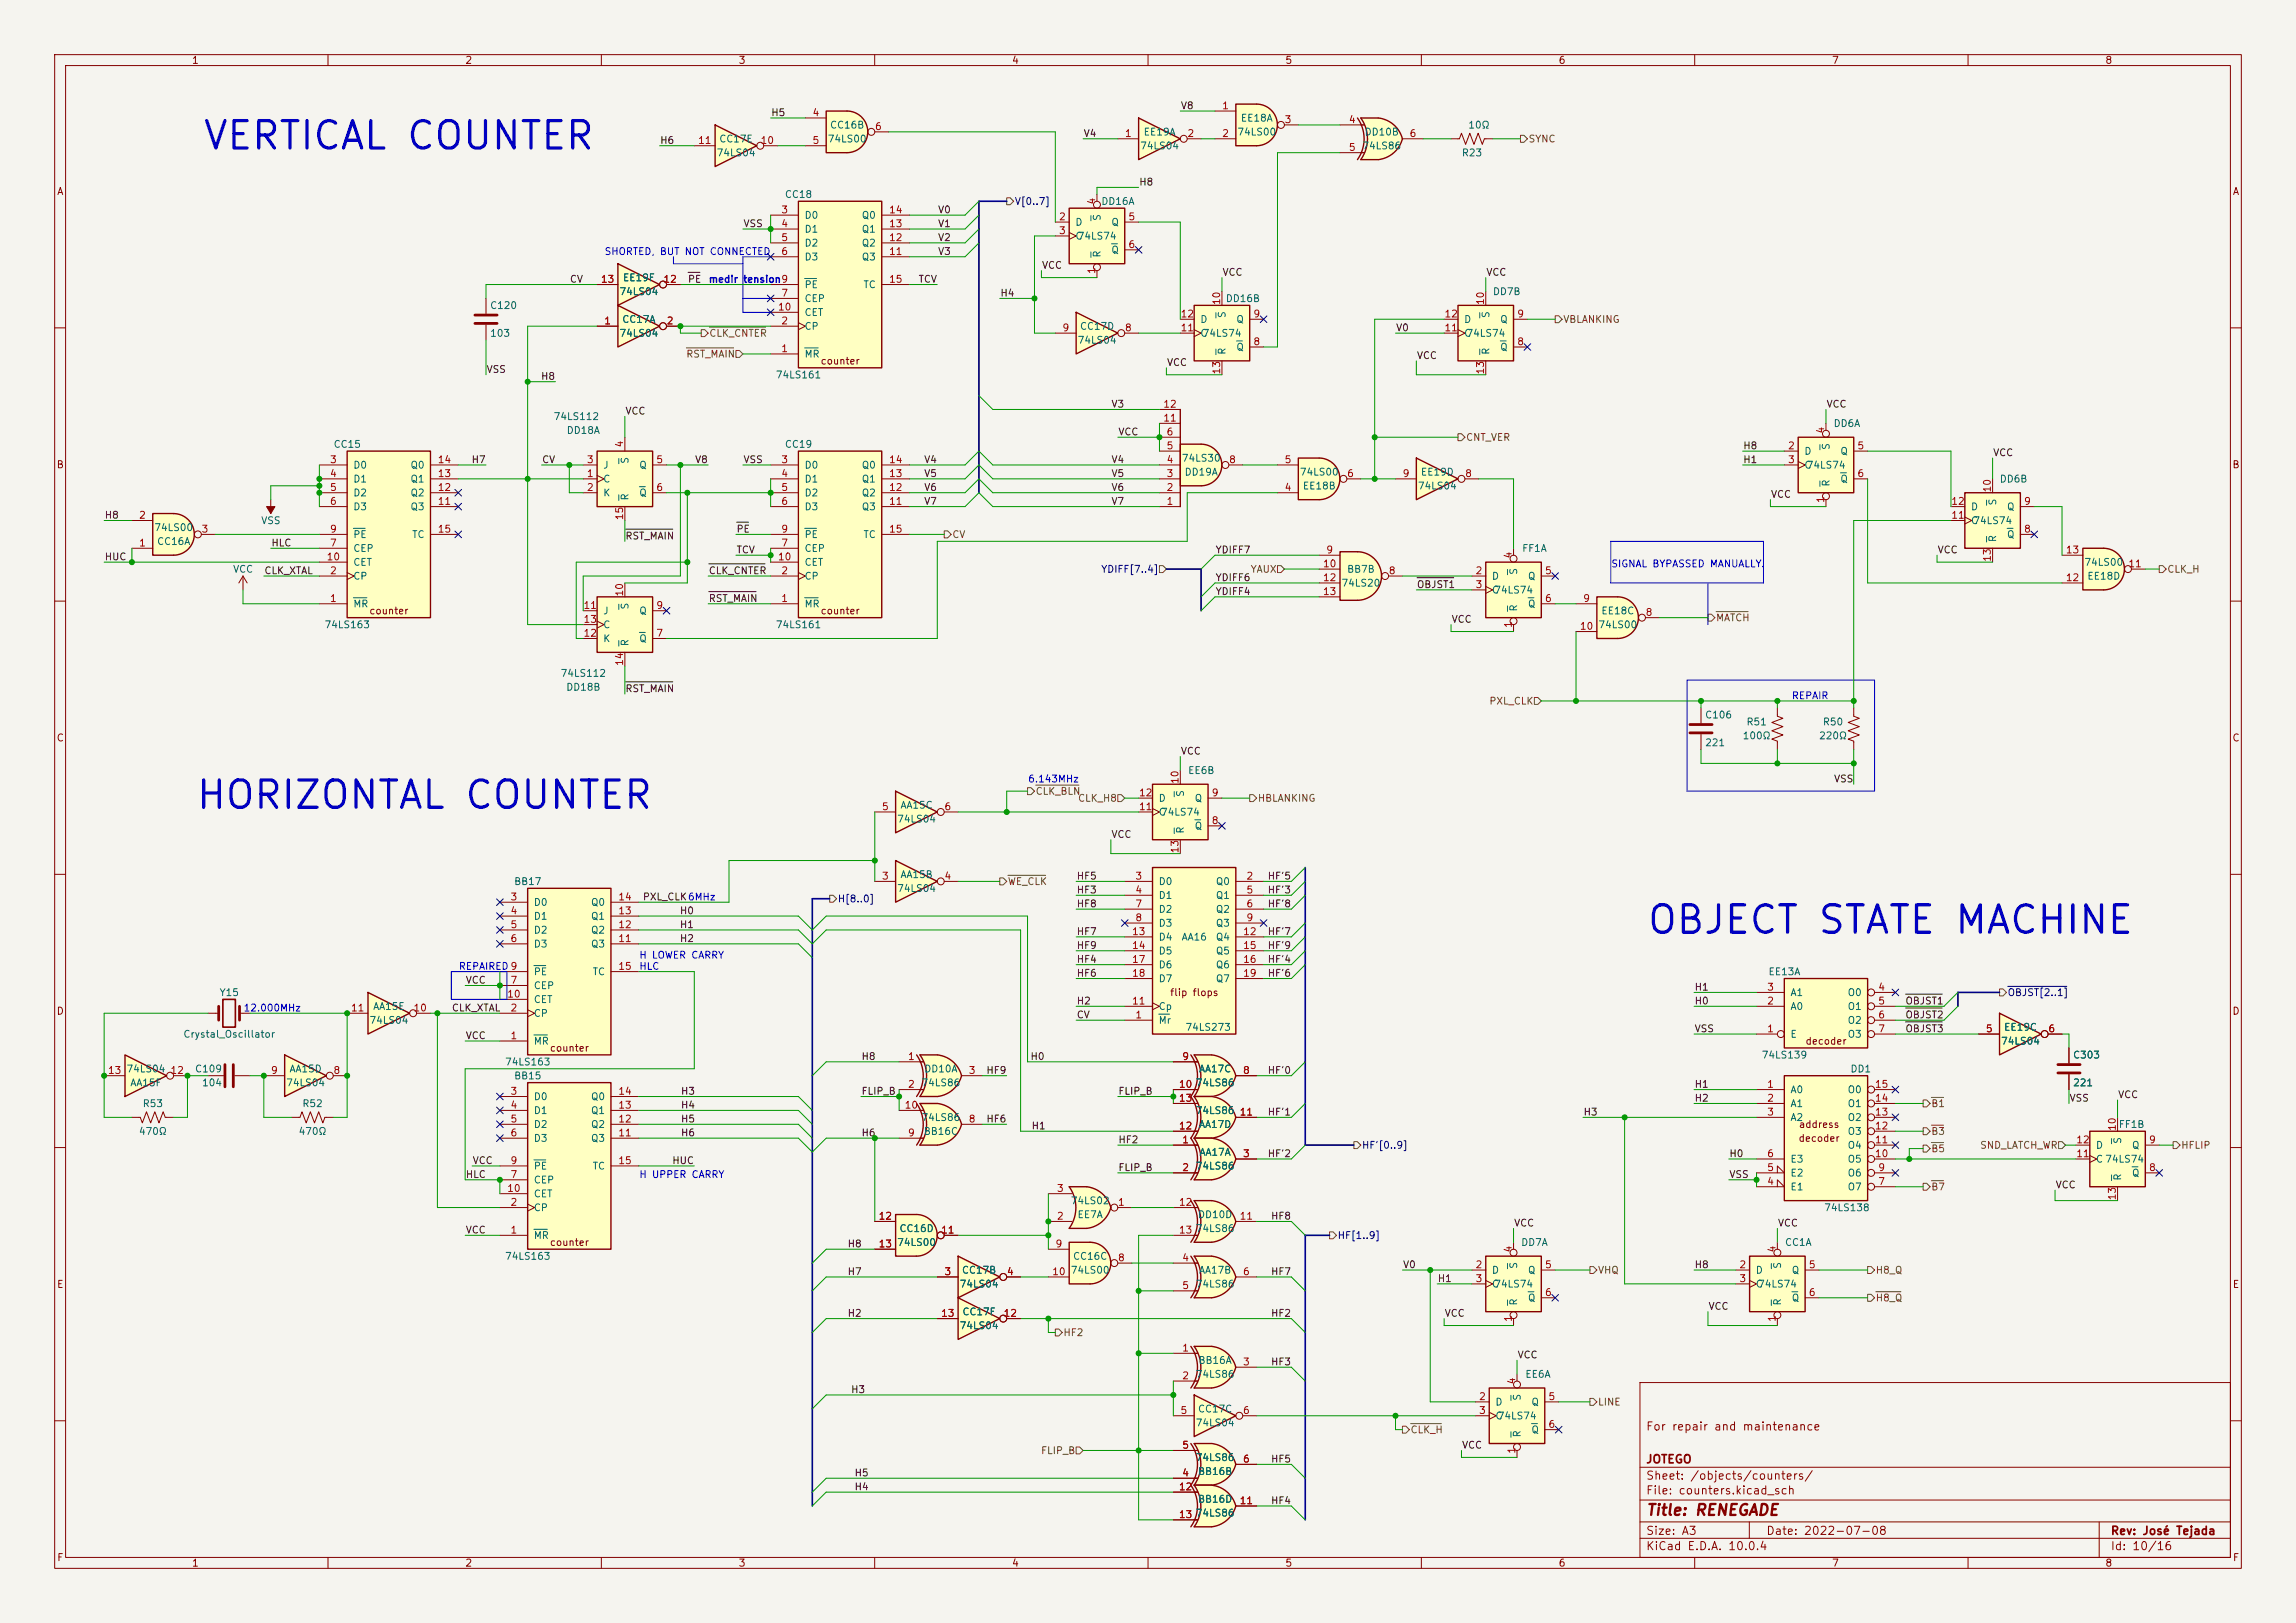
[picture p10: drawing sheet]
<svg xmlns="http://www.w3.org/2000/svg" width="420mm" height="297mm" viewBox="0 0 420 297" stroke-linecap="round" stroke-linejoin="round" font-family="sans-serif">
<defs><g id="words">
<g font-size="5" fill="#0000c2">
<text x="36.8" y="28.6">VERTICAL COUNTER</text>
<text x="35.6" y="149.2">HORIZONTAL COUNTER</text>
<text x="301" y="172.1">OBJECT STATE MACHINE</text>
</g>
<text font-size="2" fill="#840000" x="301" y="277.8">Title: RENEGADE</text>
<g font-size="1.5" fill="#840000">
<text x="301" y="262.1">For repair and maintenance</text>
<text x="301" y="268.1">JOTEGO</text>
<text x="301" y="273.8">File: counters.kicad_sch</text>
<text x="301" y="271.1">Sheet: /objects/counters/</text>
<text x="301" y="281.2">Size: A3</text>
<text x="323" y="281.2">Date: 2022-07-08</text>
<text x="386" y="281.2">Rev: José Tejada</text>
<text x="301" y="284">KiCad E.D.A. 10.0.4</text>
<text x="386" y="284">Id: 10/16</text>
</g>
<g font-size="1.3" fill="#840000">
<text x="35" y="12">1</text>
<text x="85" y="12">2</text>
<text x="135" y="12">3</text>
<text x="185" y="12">4</text>
<text x="235" y="12">5</text>
<text x="285" y="12">6</text>
<text x="335" y="12">7</text>
<text x="385" y="12">8</text>
<text x="10.3" y="36">A</text>
<text x="408.3" y="36">A</text>
<text x="150" y="67">counter</text>
<text x="10.3" y="86">B</text>
<text x="408.2" y="86">B</text>
<text x="67.5" y="112.7">counter</text>
<text x="150" y="112.7">counter</text>
<text x="10.3" y="136">C</text>
<text x="408.2" y="136">C</text>
<text x="10.3" y="186">D</text>
<text x="213.9" y="182.6">flip flops</text>
<text x="408.2" y="186">D</text>
<text x="330.2" y="191.5">decoder</text>
<text x="100.5" y="192.7">counter</text>
<text x="328.9" y="209.3">decoder</text>
<text x="328.9" y="206.7">address</text>
<text x="100.5" y="228.3">counter</text>
<text x="10.3" y="236">E</text>
<text x="408.3" y="236">E</text>
<text x="10.3" y="286">F</text>
<text x="35" y="287">1</text>
<text x="85" y="287">2</text>
<text x="135" y="287">3</text>
<text x="185" y="287">4</text>
<text x="235" y="287">5</text>
<text x="285" y="287">6</text>
<text x="335" y="287">7</text>
<text x="385" y="287">8</text>
<text x="408.3" y="286">F</text>
</g>
<g font-size="1.3" fill="#0f0f0f">
<text x="141" y="21.6">H5</text>
<text x="215.9" y="20.3">V8</text>
<text x="120.6" y="26.6">H6</text>
<text x="198.1" y="25.4">V4</text>
<text x="208.3" y="34.3">H8</text>
<text x="135.9" y="41.9">VSS</text>
<text x="171.5" y="39.3">V0</text>
<text x="171.5" y="41.9">V1</text>
<text x="171.5" y="44.4">V2</text>
<text x="171.5" y="47">V3</text>
<text x="104.1" y="52">CV</text>
<text x="125.7" y="52">PE</text>
<text x="167.9" y="52">TCV</text>
<text x="190.5" y="49.5">VCC</text>
<text x="223.5" y="50.8">VCC</text>
<text x="271.8" y="50.8">VCC</text>
<text x="182.9" y="54.6">H4</text>
<text x="255.3" y="60.9">V0</text>
<text x="88.9" y="68.5">VSS</text>
<text x="98.9" y="69.8">H8</text>
<text x="213.4" y="67.3">VCC</text>
<text x="259.1" y="66">VCC</text>
<text x="114.3" y="76.2">VCC</text>
<text x="203.2" y="74.9">V3</text>
<text x="334" y="74.9">VCC</text>
<text x="204.5" y="80">VCC</text>
<text x="318.8" y="82.5">H8</text>
<text x="364.5" y="83.8">VCC</text>
<text x="86.2" y="85.1">H7</text>
<text x="99.1" y="85.1">CV</text>
<text x="127" y="85.1">V8</text>
<text x="135.9" y="85.1">VSS</text>
<text x="168.9" y="85.1">V4</text>
<text x="168.9" y="87.6">V5</text>
<text x="203.2" y="85.1">V4</text>
<text x="203.2" y="87.6">V5</text>
<text x="318.8" y="85.1">H1</text>
<text x="19" y="95.2">H8</text>
<text x="168.9" y="92.7">V7</text>
<text x="168.9" y="90.1">V6</text>
<text x="203.2" y="90.1">V6</text>
<text x="203.2" y="92.7">V7</text>
<text x="323.8" y="91.4">VCC</text>
<text x="49.5" y="100.3">HLC</text>
<text x="114.3" y="99">RST_MAIN</text>
<text x="134.6" y="101.6">TCV</text>
<text x="134.6" y="97.8">PE</text>
<text x="222.2" y="101.6">YDIFF7</text>
<text x="354.3" y="101.6">VCC</text>
<text x="19" y="102.8">HUC</text>
<text x="48.3" y="105.4">CLK_XTAL</text>
<text x="129.5" y="105.4">CLK_CNTER</text>
<text x="222.2" y="106.6">YDIFF6</text>
<text x="259.1" y="107.9">OBJST1</text>
<text x="129.5" y="110.5">RST_MAIN</text>
<text x="222.2" y="109.2">YDIFF4</text>
<text x="265.4" y="114.3">VCC</text>
<text x="114.3" y="127">RST_MAIN</text>
<text x="215.9" y="138.4">VCC</text>
<text x="335.4" y="143.5">VSS</text>
<text x="203.2" y="153.6">VCC</text>
<text x="196.8" y="161.3">HF5</text>
<text x="231.8" y="161.3">HF'5</text>
<text x="117.5" y="165.1">PXL_CLK6MHz</text>
<text x="124.3" y="167.6">H0</text>
<text x="196.8" y="163.8">HF3</text>
<text x="196.8" y="166.3">HF8</text>
<text x="231.8" y="163.8">HF'3</text>
<text x="231.8" y="166.3">HF'8</text>
<text x="124.3" y="172.7">H2</text>
<text x="124.3" y="170.1">H1</text>
<text x="196.8" y="174">HF9</text>
<text x="196.8" y="171.4">HF7</text>
<text x="231.8" y="174">HF'9</text>
<text x="231.8" y="171.4">HF'7</text>
<text x="196.8" y="179">HF6</text>
<text x="196.8" y="176.5">HF4</text>
<text x="231.8" y="179">HF'6</text>
<text x="231.8" y="176.5">HF'4</text>
<text x="82.5" y="185.4">CLK_XTAL</text>
<text x="85.1" y="180.3">VCC</text>
<text x="196.8" y="184.1">H2</text>
<text x="309.9" y="184.1">H0</text>
<text x="309.9" y="181.6">H1</text>
<text x="348.4" y="184.1">OBJST1</text>
<text x="85.1" y="190.5">VCC</text>
<text x="196.8" y="186.7">CV</text>
<text x="309.9" y="189.2">VSS</text>
<text x="348.4" y="189.2">OBJST3</text>
<text x="348.4" y="186.7">OBJST2</text>
<text x="157.5" y="194.3">H8</text>
<text x="180.3" y="196.8">HF9</text>
<text x="188.4" y="194.3">H0</text>
<text x="231.8" y="196.8">HF'0</text>
<text x="124.5" y="203.2">H4</text>
<text x="124.5" y="200.6">H3</text>
<text x="157.5" y="200.6">FLIP_B</text>
<text x="204.5" y="200.6">FLIP_B</text>
<text x="309.9" y="201.9">H2</text>
<text x="309.9" y="199.4">H1</text>
<text x="378.5" y="201.9">VSS</text>
<text x="387.3" y="201.3">VCC</text>
<text x="124.5" y="205.7">H5</text>
<text x="124.5" y="208.2">H6</text>
<text x="157.5" y="208.2">H6</text>
<text x="180.3" y="205.7">HF6</text>
<text x="188.6" y="207">H1</text>
<text x="204.5" y="209.5">HF2</text>
<text x="231.8" y="204.4">HF'1</text>
<text x="289.6" y="204.4">H3</text>
<text x="85.1" y="215.9">HLC</text>
<text x="86.4" y="213.3">VCC</text>
<text x="122.9" y="213.3">HUC</text>
<text x="204.5" y="214.6">FLIP_B</text>
<text x="231.8" y="212.1">HF'2</text>
<text x="316.2" y="212.1">H0</text>
<text x="316.2" y="215.9">VSS</text>
<text x="375.9" y="217.8">VCC</text>
<text x="85.1" y="226">VCC</text>
<text x="232.4" y="223.5">HF8</text>
<text x="276.9" y="224.8">VCC</text>
<text x="325.1" y="224.8">VCC</text>
<text x="154.9" y="233.6">H7</text>
<text x="154.9" y="228.6">H8</text>
<text x="232.4" y="233.6">HF7</text>
<text x="256.5" y="232.4">V0</text>
<text x="309.9" y="232.4">H8</text>
<text x="262.9" y="234.9">H1</text>
<text x="312.4" y="240">VCC</text>
<text x="154.9" y="241.3">H2</text>
<text x="232.4" y="241.3">HF2</text>
<text x="264.2" y="241.3">VCC</text>
<text x="232.4" y="250.2">HF3</text>
<text x="277.5" y="248.9">VCC</text>
<text x="155.6" y="255.2">H3</text>
<text x="232.4" y="267.9">HF5</text>
<text x="267.3" y="265.4">VCC</text>
<text x="156.2" y="270.5">H5</text>
<text x="156.2" y="273">H4</text>
<text x="232.4" y="275.6">HF4</text>
</g>
<g font-size="1.3" fill="#a90000">
<text x="148.5" y="21.6">4</text>
<text x="223.4" y="20.3">1</text>
<text x="234.9" y="22.8">3</text>
<text x="246.6" y="22.8">4</text>
<text x="127.6" y="26.6">11</text>
<text x="139" y="26.6">10</text>
<text x="148.5" y="26.6">5</text>
<text x="159.9" y="24.1">6</text>
<text x="205.7" y="25.4">1</text>
<text x="217.1" y="25.4">2</text>
<text x="223.4" y="25.4">2</text>
<text x="246.6" y="27.9">5</text>
<text x="257.7" y="25.4">6</text>
<text x="142.8" y="39.3">3</text>
<text x="142.8" y="41.9">4</text>
<text x="162.5" y="41.9">13</text>
<text x="162.5" y="39.3">14</text>
<text x="193.6" y="40.6">2</text>
<text x="200.6" y="37.5" transform="rotate(-90 200.6 37.5)">4</text>
<text x="206.3" y="40.6">5</text>
<text x="142.8" y="44.4">5</text>
<text x="142.8" y="47">6</text>
<text x="162.5" y="47">11</text>
<text x="162.5" y="44.4">12</text>
<text x="193.6" y="43.2">3</text>
<text x="206.3" y="45.7">6</text>
<text x="109.8" y="52">13</text>
<text x="121.2" y="52">12</text>
<text x="162.5" y="52">15</text>
<text x="200.6" y="50.2" transform="rotate(-90 200.6 50.2)">1</text>
<text x="110.4" y="59.7">1</text>
<text x="121.8" y="59.7">2</text>
<text x="142.2" y="57.1">10</text>
<text x="142.8" y="59.7">2</text>
<text x="142.8" y="54.6">7</text>
<text x="215.9" y="58.4">12</text>
<text x="223.5" y="55.9" transform="rotate(-90 223.5 55.9)">10</text>
<text x="229.2" y="58.4">9</text>
<text x="264.1" y="58.4">12</text>
<text x="271.8" y="55.9" transform="rotate(-90 271.8 55.9)">10</text>
<text x="277.4" y="58.4">9</text>
<text x="142.8" y="64.7">1</text>
<text x="194.2" y="60.9">9</text>
<text x="205.7" y="60.9">8</text>
<text x="215.9" y="60.9">11</text>
<text x="229.2" y="63.5">8</text>
<text x="264.1" y="60.9">11</text>
<text x="277.4" y="63.5">8</text>
<text x="223.5" y="68.6" transform="rotate(-90 223.5 68.6)">13</text>
<text x="271.8" y="68.6" transform="rotate(-90 271.8 68.6)">13</text>
<text x="212.7" y="77.4">11</text>
<text x="212.7" y="74.9">12</text>
<text x="114.3" y="82" transform="rotate(-90 114.3 82)">4</text>
<text x="213.3" y="82.5">5</text>
<text x="213.3" y="80">6</text>
<text x="327" y="82.5">2</text>
<text x="334" y="79.4" transform="rotate(-90 334 79.4)">4</text>
<text x="339.7" y="82.5">5</text>
<text x="60.3" y="85.1">3</text>
<text x="60.3" y="87.6">4</text>
<text x="80" y="87.6">13</text>
<text x="80" y="85.1">14</text>
<text x="107.2" y="87.6">1</text>
<text x="107.2" y="85.1">3</text>
<text x="119.9" y="85.1">5</text>
<text x="142.8" y="85.1">3</text>
<text x="142.8" y="87.6">4</text>
<text x="162.5" y="87.6">13</text>
<text x="162.5" y="85.1">14</text>
<text x="213.3" y="87.6">3</text>
<text x="213.3" y="85.1">4</text>
<text x="224.7" y="85.1">8</text>
<text x="234.9" y="85.1">5</text>
<text x="246.3" y="87.6">6</text>
<text x="256.5" y="87.6">9</text>
<text x="267.9" y="87.6">8</text>
<text x="327" y="85.1">3</text>
<text x="339.7" y="87.6">6</text>
<text x="25.3" y="95.2">2</text>
<text x="60.3" y="90.1">5</text>
<text x="60.3" y="92.7">6</text>
<text x="80" y="92.7">11</text>
<text x="80" y="90.1">12</text>
<text x="107.2" y="90.1">2</text>
<text x="114.3" y="95.3" transform="rotate(-90 114.3 95.3)">15</text>
<text x="119.9" y="90.1">6</text>
<text x="142.8" y="90.1">5</text>
<text x="142.8" y="92.7">6</text>
<text x="162.5" y="92.7">11</text>
<text x="162.5" y="90.1">12</text>
<text x="213.3" y="92.7">1</text>
<text x="213.3" y="90.1">2</text>
<text x="234.9" y="90.1">4</text>
<text x="334" y="92.1" transform="rotate(-90 334 92.1)">1</text>
<text x="356.8" y="95.2">11</text>
<text x="356.8" y="92.7">12</text>
<text x="364.5" y="90.2" transform="rotate(-90 364.5 90.2)">10</text>
<text x="370.1" y="92.7">9</text>
<text x="25.3" y="100.3">1</text>
<text x="36.8" y="97.8">3</text>
<text x="60.3" y="100.3">7</text>
<text x="60.3" y="97.8">9</text>
<text x="80" y="97.8">15</text>
<text x="142.8" y="100.3">7</text>
<text x="142.8" y="97.8">9</text>
<text x="162.5" y="97.8">15</text>
<text x="242.5" y="101.6">9</text>
<text x="370.1" y="97.8">8</text>
<text x="377.8" y="101.6">13</text>
<text x="59.6" y="102.8">10</text>
<text x="60.3" y="105.4">2</text>
<text x="142.2" y="102.8">10</text>
<text x="142.8" y="105.4">2</text>
<text x="241.9" y="104.1">10</text>
<text x="241.9" y="106.7">12</text>
<text x="253.9" y="105.4">8</text>
<text x="269.8" y="105.4">2</text>
<text x="269.8" y="107.9">3</text>
<text x="276.8" y="102.3" transform="rotate(-90 276.8 102.3)">4</text>
<text x="282.5" y="105.4">5</text>
<text x="364.5" y="102.9" transform="rotate(-90 364.5 102.9)">13</text>
<text x="377.8" y="106.7">12</text>
<text x="389.2" y="104.1">11</text>
<text x="60.3" y="110.5">1</text>
<text x="106.6" y="111.7">11</text>
<text x="114.3" y="109.3" transform="rotate(-90 114.3 109.3)">10</text>
<text x="119.9" y="111.7">9</text>
<text x="142.8" y="110.5">1</text>
<text x="241.9" y="109.2">13</text>
<text x="282.5" y="110.5">6</text>
<text x="289.5" y="110.5">9</text>
<text x="300.9" y="113">8</text>
<text x="106.6" y="116.8">12</text>
<text x="106.6" y="114.3">13</text>
<text x="119.9" y="116.8">7</text>
<text x="276.8" y="115" transform="rotate(-90 276.8 115)">1</text>
<text x="288.9" y="115.5">10</text>
<text x="114.3" y="122" transform="rotate(-90 114.3 122)">14</text>
<text x="215.9" y="143.6" transform="rotate(-90 215.9 143.6)">10</text>
<text x="161.2" y="148.6">5</text>
<text x="172.6" y="148.6">6</text>
<text x="208.2" y="148.6">11</text>
<text x="208.2" y="146">12</text>
<text x="221.5" y="146">9</text>
<text x="221.5" y="151.1">8</text>
<text x="161.2" y="161.3">3</text>
<text x="172.6" y="161.3">4</text>
<text x="207.6" y="161.3">3</text>
<text x="215.9" y="156.3" transform="rotate(-90 215.9 156.3)">13</text>
<text x="227.9" y="161.3">2</text>
<text x="93.3" y="165.1">3</text>
<text x="93.3" y="167.6">4</text>
<text x="113" y="167.6">13</text>
<text x="113" y="165.1">14</text>
<text x="207.6" y="163.8">4</text>
<text x="207.6" y="166.3">7</text>
<text x="227.9" y="163.8">5</text>
<text x="227.9" y="166.3">6</text>
<text x="93.3" y="170.2">5</text>
<text x="93.3" y="172.7">6</text>
<text x="113" y="172.7">11</text>
<text x="113" y="170.2">12</text>
<text x="207" y="171.4">13</text>
<text x="207" y="174">14</text>
<text x="207.6" y="168.9">8</text>
<text x="227.3" y="171.4">12</text>
<text x="227.3" y="174">15</text>
<text x="227.9" y="168.9">9</text>
<text x="113" y="177.8">15</text>
<text x="207" y="176.5">17</text>
<text x="207" y="179">18</text>
<text x="227.3" y="176.5">16</text>
<text x="227.3" y="179">19</text>
<text x="64.1" y="185.4">11</text>
<text x="75.5" y="185.4">10</text>
<text x="92.7" y="182.9">10</text>
<text x="93.3" y="185.4">2</text>
<text x="93.3" y="180.3">7</text>
<text x="207" y="184.1">11</text>
<text x="323.1" y="184.1">2</text>
<text x="323.1" y="181.6">3</text>
<text x="343.5" y="181.6">4</text>
<text x="343.5" y="184.1">5</text>
<text x="93.3" y="190.5">1</text>
<text x="207.6" y="186.7">1</text>
<text x="323.1" y="189.2">1</text>
<text x="343.5" y="186.7">6</text>
<text x="343.5" y="189.2">7</text>
<text x="363.1" y="189.2">5</text>
<text x="374.6" y="189.2">6</text>
<text x="19.6" y="196.8">13</text>
<text x="31.1" y="196.8">12</text>
<text x="49.5" y="196.8">9</text>
<text x="60.9" y="196.8">8</text>
<text x="166" y="194.3">1</text>
<text x="177.1" y="196.8">3</text>
<text x="216.1" y="194.3">9</text>
<text x="227.3" y="196.8">8</text>
<text x="93.3" y="200.6">3</text>
<text x="93.3" y="203.2">4</text>
<text x="113" y="203.2">13</text>
<text x="113" y="200.6">14</text>
<text x="165.4" y="203.2">10</text>
<text x="166" y="199.4">2</text>
<text x="215.5" y="199.4">10</text>
<text x="215.5" y="201.9">13</text>
<text x="323.1" y="199.4">1</text>
<text x="323.1" y="201.9">2</text>
<text x="342.9" y="201.9">14</text>
<text x="342.9" y="199.4">15</text>
<text x="93.3" y="205.7">5</text>
<text x="93.3" y="208.3">6</text>
<text x="113" y="208.3">11</text>
<text x="113" y="205.7">12</text>
<text x="166" y="208.3">9</text>
<text x="177.1" y="205.7">8</text>
<text x="215.5" y="207">12</text>
<text x="216.1" y="209.5">1</text>
<text x="226.7" y="204.4">11</text>
<text x="323.1" y="204.4">3</text>
<text x="342.9" y="209.5">11</text>
<text x="342.9" y="207">12</text>
<text x="342.9" y="204.4">13</text>
<text x="379.7" y="209.5">12</text>
<text x="387.3" y="207.1" transform="rotate(-90 387.3 207.1)">10</text>
<text x="393" y="209.5">9</text>
<text x="93.3" y="215.9">7</text>
<text x="93.3" y="213.3">9</text>
<text x="113" y="213.3">15</text>
<text x="216.1" y="214.6">2</text>
<text x="227.3" y="212.1">3</text>
<text x="323.1" y="214.6">5</text>
<text x="323.1" y="212.1">6</text>
<text x="342.9" y="212.1">10</text>
<text x="343.5" y="214.6">9</text>
<text x="379.7" y="212.1">11</text>
<text x="393" y="214.6">8</text>
<text x="92.7" y="218.4">10</text>
<text x="93.3" y="221">2</text>
<text x="193.2" y="218.4">3</text>
<text x="204.4" y="221">1</text>
<text x="215.5" y="221">12</text>
<text x="323.1" y="217.1">4</text>
<text x="343.5" y="217.1">7</text>
<text x="387.3" y="219.8" transform="rotate(-90 387.3 219.8)">13</text>
<text x="93.3" y="226">1</text>
<text x="160.6" y="223.5">12</text>
<text x="172" y="226">11</text>
<text x="193.2" y="223.5">2</text>
<text x="215.5" y="226">13</text>
<text x="226.7" y="223.5">11</text>
<text x="160.6" y="228.6">13</text>
<text x="172.6" y="233.7">3</text>
<text x="184.1" y="233.7">4</text>
<text x="192.4" y="233.7">10</text>
<text x="193" y="228.6">9</text>
<text x="204.4" y="231.1">8</text>
<text x="216.1" y="231.1">4</text>
<text x="227.3" y="233.7">6</text>
<text x="269.8" y="232.4">2</text>
<text x="276.8" y="229.3" transform="rotate(-90 276.8 229.3)">4</text>
<text x="282.5" y="232.4">5</text>
<text x="318.1" y="232.4">2</text>
<text x="325.1" y="229.3" transform="rotate(-90 325.1 229.3)">4</text>
<text x="330.8" y="232.4">5</text>
<text x="216.1" y="236.2">5</text>
<text x="269.8" y="234.9">3</text>
<text x="282.5" y="237.5">6</text>
<text x="318.1" y="234.9">3</text>
<text x="330.8" y="237.5">6</text>
<text x="172" y="241.3">13</text>
<text x="183.5" y="241.3">12</text>
<text x="276.8" y="242" transform="rotate(-90 276.8 242)">1</text>
<text x="325.1" y="242" transform="rotate(-90 325.1 242)">1</text>
<text x="216.1" y="247.6">1</text>
<text x="227.3" y="250.2">3</text>
<text x="216.1" y="252.7">2</text>
<text x="270.4" y="256.5">2</text>
<text x="277.5" y="253.4" transform="rotate(-90 277.5 253.4)">4</text>
<text x="283.1" y="256.5">5</text>
<text x="215.8" y="259.1">5</text>
<text x="227.3" y="259.1">6</text>
<text x="270.4" y="259.1">3</text>
<text x="283.1" y="261.6">6</text>
<text x="216.1" y="265.4">5</text>
<text x="227.3" y="267.9">6</text>
<text x="277.5" y="266.1" transform="rotate(-90 277.5 266.1)">1</text>
<text x="215.5" y="273">12</text>
<text x="216.1" y="270.5">4</text>
<text x="226.7" y="275.6">11</text>
<text x="215.5" y="278.1">13</text>
</g>
<g font-size="1.3" fill="#006464">
<text x="151.7" y="23.8">CC16B</text>
<text x="226.9" y="22.6">EE18A</text>
<text x="268.5" y="23.8">10Ω</text>
<text x="131" y="28.9">74LS04</text>
<text x="131.5" y="26.4">CC17E</text>
<text x="151.3" y="26.4">74LS00</text>
<text x="208.5" y="27.6">74LS04</text>
<text x="209.1" y="25.1">EE19A</text>
<text x="226.2" y="25.1">74LS00</text>
<text x="249.1" y="27.6">74LS86</text>
<text x="249.5" y="25.1">DD10B</text>
<text x="267.3" y="28.9">R23</text>
<text x="143.5" y="36.5">CC18</text>
<text x="147.1" y="40.3">D0</text>
<text x="157.5" y="40.3">Q0</text>
<text x="196.6" y="41.6">D</text>
<text x="201.3" y="37.8">DD16A</text>
<text x="201.6" y="40.5" transform="rotate(-90 201.6 40.5)">S</text>
<text x="203.2" y="41.6">Q</text>
<text x="147.1" y="42.9">D1</text>
<text x="147.1" y="45.4">D2</text>
<text x="147.1" y="48">D3</text>
<text x="157.5" y="48">Q3</text>
<text x="157.5" y="45.4">Q2</text>
<text x="157.5" y="42.9">Q1</text>
<text x="196.6" y="44.2">C</text>
<text x="197" y="44.2">74LS74</text>
<text x="201.6" y="47.2" transform="rotate(-90 201.6 47.2)">R</text>
<text x="203.2" y="46.7">Q</text>
<text x="113.8" y="51.8">EE19F</text>
<text x="147.1" y="53">PE</text>
<text x="157.8" y="53">TC</text>
<text x="89.5" y="56.9">C120</text>
<text x="113.2" y="54.3">74LS04</text>
<text x="113.7" y="59.4">CC17A</text>
<text x="147.1" y="55.6">CEP</text>
<text x="147.1" y="58.1">CET</text>
<text x="219.5" y="59.4">D</text>
<text x="224.1" y="55.6">DD16B</text>
<text x="224.5" y="58.3" transform="rotate(-90 224.5 58.3)">S</text>
<text x="226.1" y="59.4">Q</text>
<text x="267.7" y="59.4">D</text>
<text x="272.8" y="58.3" transform="rotate(-90 272.8 58.3)">S</text>
<text x="273" y="54.3">DD7B</text>
<text x="274.3" y="59.4">Q</text>
<text x="89.5" y="61.9">103</text>
<text x="113.2" y="61.9">74LS04</text>
<text x="147.1" y="65.7">MR</text>
<text x="147.1" y="60.7">CP</text>
<text x="197" y="63.2">74LS04</text>
<text x="197.4" y="60.7">CC17D</text>
<text x="219.5" y="61.9">C</text>
<text x="219.9" y="61.9">74LS74</text>
<text x="224.5" y="65" transform="rotate(-90 224.5 65)">R</text>
<text x="226.1" y="64.5">Q</text>
<text x="267.7" y="61.9">C</text>
<text x="268.1" y="61.9">74LS74</text>
<text x="272.8" y="65" transform="rotate(-90 272.8 65)">R</text>
<text x="274.3" y="64.5">Q</text>
<text x="141.8" y="69.6">74LS161</text>
<text x="101.2" y="77.2">74LS112</text>
<text x="60.9" y="82.3">CC15</text>
<text x="103.6" y="79.7">DD18A</text>
<text x="143.5" y="82.3">CC19</text>
<text x="329.9" y="83.5">D</text>
<text x="335" y="82.4" transform="rotate(-90 335 82.4)">S</text>
<text x="335.3" y="78.4">DD6A</text>
<text x="336.5" y="83.5">Q</text>
<text x="64.5" y="86.1">D0</text>
<text x="64.5" y="88.6">D1</text>
<text x="75" y="88.6">Q1</text>
<text x="75" y="86.1">Q0</text>
<text x="110.2" y="88.6">C</text>
<text x="110.2" y="86.1">J</text>
<text x="115.3" y="85" transform="rotate(-90 115.3 85)">S</text>
<text x="116.8" y="86.1">Q</text>
<text x="147.1" y="86.1">D0</text>
<text x="147.1" y="88.6">D1</text>
<text x="157.5" y="88.6">Q1</text>
<text x="157.5" y="86.1">Q0</text>
<text x="216.1" y="84.8">74LS30</text>
<text x="216.6" y="87.3">DD19A</text>
<text x="237.7" y="87.3">74LS00</text>
<text x="238.2" y="89.9">EE18B</text>
<text x="259.3" y="89.9">74LS04</text>
<text x="259.8" y="87.3">EE19D</text>
<text x="329.9" y="86.1">C</text>
<text x="330.4" y="86.1">74LS74</text>
<text x="335" y="89.2" transform="rotate(-90 335 89.2)">R</text>
<text x="336.5" y="88.6">Q</text>
<text x="365.7" y="88.6">DD6B</text>
<text x="64.5" y="91.1">D2</text>
<text x="64.5" y="93.7">D3</text>
<text x="75" y="93.7">Q3</text>
<text x="75" y="91.1">Q2</text>
<text x="110.2" y="91.1">K</text>
<text x="115.3" y="91.7" transform="rotate(-90 115.3 91.7)">R</text>
<text x="116.8" y="91.1">Q</text>
<text x="147.1" y="91.1">D2</text>
<text x="147.1" y="93.7">D3</text>
<text x="157.5" y="93.7">Q3</text>
<text x="157.5" y="91.1">Q2</text>
<text x="360.4" y="93.7">D</text>
<text x="365.5" y="92.6" transform="rotate(-90 365.5 92.6)">S</text>
<text x="367" y="93.7">Q</text>
<text x="28.1" y="97.5">74LS00</text>
<text x="28.6" y="100">CC16A</text>
<text x="47.7" y="96.2">VSS</text>
<text x="64.5" y="101.3">CEP</text>
<text x="64.5" y="98.8">PE</text>
<text x="75.3" y="98.8">TC</text>
<text x="147.1" y="101.3">CEP</text>
<text x="147.1" y="98.8">PE</text>
<text x="157.8" y="98.8">TC</text>
<text x="278.3" y="101.3">FF1A</text>
<text x="360.4" y="96.2">C</text>
<text x="360.9" y="96.2">74LS74</text>
<text x="365.5" y="99.3" transform="rotate(-90 365.5 99.3)">R</text>
<text x="367" y="98.8">Q</text>
<text x="42.5" y="105.1">VCC</text>
<text x="64.5" y="106.4">CP</text>
<text x="64.5" y="103.8">CET</text>
<text x="147.1" y="106.4">CP</text>
<text x="147.1" y="103.8">CET</text>
<text x="245.3" y="107.7">74LS20</text>
<text x="246.3" y="105.1">BB7B</text>
<text x="272.8" y="106.4">D</text>
<text x="277.8" y="105.3" transform="rotate(-90 277.8 105.3)">S</text>
<text x="279.4" y="106.4">Q</text>
<text x="381.2" y="103.8">74LS00</text>
<text x="381.7" y="106.4">EE18D</text>
<text x="64.5" y="111.5">MR</text>
<text x="110.2" y="112.7">J</text>
<text x="115.3" y="111.6" transform="rotate(-90 115.3 111.6)">S</text>
<text x="116.8" y="112.7">Q</text>
<text x="147.1" y="111.5">MR</text>
<text x="272.8" y="108.9">C</text>
<text x="273.2" y="108.9">74LS74</text>
<text x="277.8" y="112" transform="rotate(-90 277.8 112)">R</text>
<text x="279.4" y="111.5">Q</text>
<text x="292.8" y="112.7">EE18C</text>
<text x="59.3" y="115.3">74LS163</text>
<text x="110.2" y="117.8">K</text>
<text x="110.2" y="115.3">C</text>
<text x="115.3" y="118.4" transform="rotate(-90 115.3 118.4)">R</text>
<text x="116.8" y="117.8">Q</text>
<text x="141.8" y="115.3">74LS161</text>
<text x="292.3" y="115.3">74LS00</text>
<text x="102.4" y="124.2">74LS112</text>
<text x="103.5" y="126.7">DD18B</text>
<text x="311.8" y="131.8">C106</text>
<text x="311.8" y="136.9">221</text>
<text x="318.7" y="135.6">100Ω</text>
<text x="319.4" y="133.1">R51</text>
<text x="332.6" y="135.6">220Ω</text>
<text x="333.3" y="133.1">R50</text>
<text x="217.2" y="141.9">EE6B</text>
<text x="164.6" y="148.3">AA15C</text>
<text x="211.8" y="149.6">C</text>
<text x="211.8" y="147">D</text>
<text x="212.3" y="149.6">74LS74</text>
<text x="216.9" y="145.9" transform="rotate(-90 216.9 145.9)">S</text>
<text x="218.4" y="147">Q</text>
<text x="164" y="150.8">74LS04</text>
<text x="216.9" y="152.7" transform="rotate(-90 216.9 152.7)">R</text>
<text x="218.4" y="152.1">Q</text>
<text x="164.6" y="161">AA15B</text>
<text x="93.9" y="162.3">BB17</text>
<text x="97.5" y="166.1">D0</text>
<text x="108" y="166.1">Q0</text>
<text x="164" y="163.5">74LS04</text>
<text x="211.8" y="162.3">D0</text>
<text x="211.8" y="164.8">D1</text>
<text x="211.8" y="167.3">D2</text>
<text x="222.3" y="162.3">Q0</text>
<text x="222.3" y="164.8">Q1</text>
<text x="222.3" y="167.3">Q2</text>
<text x="97.5" y="168.6">D1</text>
<text x="97.5" y="171.2">D2</text>
<text x="97.5" y="173.7">D3</text>
<text x="108" y="173.7">Q3</text>
<text x="108" y="171.2">Q2</text>
<text x="108" y="168.6">Q1</text>
<text x="211.8" y="169.9">D3</text>
<text x="211.8" y="172.4">D4</text>
<text x="216" y="172.4">AA16</text>
<text x="222.3" y="169.9">Q3</text>
<text x="222.3" y="172.4">Q4</text>
<text x="97.5" y="178.8">PE</text>
<text x="108.3" y="178.8">TC</text>
<text x="211.8" y="175">D5</text>
<text x="211.8" y="177.5">D6</text>
<text x="222.3" y="175">Q5</text>
<text x="222.3" y="177.5">Q6</text>
<text x="323.4" y="178.8">EE13A</text>
<text x="40.1" y="182.6">Y15</text>
<text x="68.1" y="185.1">AA15E</text>
<text x="97.5" y="181.3">CEP</text>
<text x="97.5" y="183.9">CET</text>
<text x="211.8" y="185.1">Cp</text>
<text x="211.8" y="180">D7</text>
<text x="222.3" y="180">Q7</text>
<text x="327.4" y="185.1">A0</text>
<text x="327.4" y="182.6">A1</text>
<text x="337.9" y="182.6">O0</text>
<text x="337.9" y="185.1">O1</text>
<text x="33.4" y="190.2">Crystal_Oscillator</text>
<text x="67.5" y="187.7">74LS04</text>
<text x="97.5" y="191.5">MR</text>
<text x="97.5" y="186.4">CP</text>
<text x="211.8" y="187.7">Mr</text>
<text x="216.7" y="188.9">74LS273</text>
<text x="327.4" y="190.2">E</text>
<text x="337.9" y="187.7">O2</text>
<text x="337.9" y="190.2">O3</text>
<text x="365.9" y="191.5">74LS04</text>
<text x="366.5" y="188.9">EE19C</text>
<text x="23" y="196.6">74LS04</text>
<text x="35.6" y="196.6">C109</text>
<text x="52.8" y="196.6">AA15D</text>
<text x="92.3" y="195.3">74LS163</text>
<text x="93.9" y="197.8">BB15</text>
<text x="169" y="196.6">DD10A</text>
<text x="219.2" y="196.6">AA17C</text>
<text x="322.1" y="194">74LS139</text>
<text x="338.4" y="196.6">DD1</text>
<text x="379.1" y="194">C303</text>
<text x="23.7" y="199.1">AA15F</text>
<text x="26" y="202.9">R53</text>
<text x="36.8" y="199.1">104</text>
<text x="52.2" y="199.1">74LS04</text>
<text x="55.2" y="202.9">R52</text>
<text x="97.5" y="201.6">D0</text>
<text x="108" y="201.6">Q0</text>
<text x="168.4" y="199.1">74LS86</text>
<text x="218.6" y="199.1">74LS86</text>
<text x="327.4" y="200.4">A0</text>
<text x="327.4" y="202.9">A1</text>
<text x="337.9" y="202.9">O1</text>
<text x="337.9" y="200.4">O0</text>
<text x="379.1" y="199.1">221</text>
<text x="25.3" y="208">470Ω</text>
<text x="54.5" y="208">470Ω</text>
<text x="97.5" y="204.2">D1</text>
<text x="97.5" y="206.7">D2</text>
<text x="97.5" y="209.3">D3</text>
<text x="108" y="209.3">Q3</text>
<text x="108" y="206.7">Q2</text>
<text x="108" y="204.2">Q1</text>
<text x="168.4" y="205.4">74LS86</text>
<text x="168.9" y="208">BB16C</text>
<text x="218.6" y="204.2">74LS86</text>
<text x="219.2" y="206.7">AA17D</text>
<text x="327.4" y="205.4">A2</text>
<text x="337.9" y="208">O3</text>
<text x="337.9" y="205.4">O2</text>
<text x="387.5" y="206.7">FF1B</text>
<text x="388.3" y="209.4" transform="rotate(-90 388.3 209.4)">S</text>
<text x="97.5" y="214.3">PE</text>
<text x="108.3" y="214.3">TC</text>
<text x="218.6" y="214.3">74LS86</text>
<text x="219.3" y="211.8">AA17A</text>
<text x="327.4" y="215.6">E2</text>
<text x="327.4" y="213.1">E3</text>
<text x="337.9" y="215.6">O6</text>
<text x="337.9" y="213.1">O5</text>
<text x="337.9" y="210.5">O4</text>
<text x="383.3" y="213.1">C 74LS74</text>
<text x="383.3" y="210.5">D</text>
<text x="389.9" y="215.6">Q</text>
<text x="389.9" y="210.5">Q</text>
<text x="97.5" y="222">CP</text>
<text x="97.5" y="216.9">CEP</text>
<text x="97.5" y="219.4">CET</text>
<text x="195.8" y="220.7">74LS02</text>
<text x="327.4" y="218.1">E1</text>
<text x="333.6" y="222">74LS138</text>
<text x="337.9" y="218.1">O7</text>
<text x="388.3" y="216.2" transform="rotate(-90 388.3 216.2)">R</text>
<text x="97.5" y="227">MR</text>
<text x="164.4" y="225.8">CC16D</text>
<text x="197" y="223.2">EE7A</text>
<text x="218.6" y="225.8">74LS86</text>
<text x="219" y="223.2">DD10D</text>
<text x="92.3" y="230.8">74LS163</text>
<text x="164" y="228.3">74LS00</text>
<text x="175.9" y="233.4">CC17B</text>
<text x="195.8" y="233.4">74LS00</text>
<text x="196.2" y="230.8">CC16C</text>
<text x="219.2" y="233.4">AA17B</text>
<text x="272.8" y="233.4">D</text>
<text x="277.8" y="232.3" transform="rotate(-90 277.8 232.3)">S</text>
<text x="278.1" y="228.3">DD7A</text>
<text x="279.4" y="233.4">Q</text>
<text x="321.1" y="233.4">D</text>
<text x="326.1" y="232.3" transform="rotate(-90 326.1 232.3)">S</text>
<text x="326.4" y="228.3">CC1A</text>
<text x="327.7" y="233.4">Q</text>
<text x="175.4" y="235.9">74LS04</text>
<text x="218.6" y="235.9">74LS86</text>
<text x="272.8" y="235.9">C</text>
<text x="273.2" y="235.9">74LS74</text>
<text x="277.8" y="239" transform="rotate(-90 277.8 239)">R</text>
<text x="279.4" y="238.5">Q</text>
<text x="321.1" y="235.9">C</text>
<text x="321.5" y="235.9">74LS74</text>
<text x="326.1" y="239" transform="rotate(-90 326.1 239)">R</text>
<text x="327.7" y="238.5">Q</text>
<text x="175.4" y="243.5">74LS04</text>
<text x="175.9" y="241">CC17F</text>
<text x="219.1" y="249.9">BB16A</text>
<text x="218.6" y="252.4">74LS86</text>
<text x="273.4" y="257.5">D</text>
<text x="278.5" y="256.4" transform="rotate(-90 278.5 256.4)">S</text>
<text x="278.9" y="252.4">EE6A</text>
<text x="280" y="257.5">Q</text>
<text x="218.6" y="261.3">74LS04</text>
<text x="219" y="258.8">CC17C</text>
<text x="273.4" y="260.1">C</text>
<text x="273.9" y="260.1">74LS74</text>
<text x="278.5" y="263.1" transform="rotate(-90 278.5 263.1)">R</text>
<text x="280" y="262.6">Q</text>
<text x="218.6" y="267.7">74LS86</text>
<text x="219" y="270.2">BB16B</text>
<text x="219" y="275.3">BB16D</text>
<text x="218.6" y="277.8">74LS86</text>
</g>
<g font-size="1.3" fill="#725600">
<text x="279.5" y="26.4">SYNC</text>
<text x="285.9" y="59.4">VBLANKING</text>
<text x="125.4" y="65.7">RST_MAIN</text>
<text x="129.6" y="61.9">CLK_CNTER</text>
<text x="268.1" y="81">CNT_VER</text>
<text x="174.1" y="98.8">CV</text>
<text x="228.7" y="105.1">YAUX</text>
<text x="396.3" y="105.1">CLK_H</text>
<text x="313.8" y="114">MATCH</text>
<text x="272.3" y="129.2">PXL_CLK</text>
<text x="189.3" y="145.8">CLK_BLN</text>
<text x="197.1" y="147">CLK_H8</text>
<text x="230" y="147">HBLANKING</text>
<text x="184.3" y="162.3">WE_CLK</text>
<text x="353.2" y="202.9">B1</text>
<text x="353.2" y="208">B3</text>
<text x="353.2" y="211.2">B5</text>
<text x="362.1" y="210.5">SND_LATCH_WR</text>
<text x="398.9" y="210.5">HFLIP</text>
<text x="353.2" y="218.1">B7</text>
<text x="292.2" y="233.4">VHQ</text>
<text x="343" y="233.4">H8_Q</text>
<text x="343" y="238.5">H8_Q</text>
<text x="194.4" y="244.8">HF2</text>
<text x="292.2" y="257.5">LINE</text>
<text x="257.9" y="262.6">CLK_H</text>
<text x="190.3" y="266.4">FLIP_B</text>
</g>
<g font-size="1.3" fill="#000084">
<text x="185.5" y="37.8">V[0..7]</text>
<text x="201.3" y="105.1">YDIFF[7..4]</text>
<text x="153.1" y="165.4">H[8..0]</text>
<text x="367.1" y="182.6">OBJST[2..1]</text>
<text x="249" y="210.5">HF'[0..9]</text>
<text x="244.6" y="227">HF[1..9]</text>
</g>
<g font-size="1.3" fill="#0000c2">
<text x="110.5" y="47">SHORTED, BUT NOT CONNECTED</text>
<text x="129.5" y="52">medir tension9</text>
<text x="294.6" y="104.1">SIGNAL BYPASSED MANUALLY.</text>
<text x="327.7" y="128.2">REPAIR</text>
<text x="188" y="143.5">6.143MHz</text>
<text x="83.8" y="177.8">REPAIRED9</text>
<text x="116.8" y="175.7">H LOWER CARRY</text>
<text x="116.8" y="177.8">HLC</text>
<text x="44.4" y="185.4">12.000MHz</text>
<text x="116.8" y="215.9">H UPPER CARRY</text>
</g>
</g></defs>
<path d="M0 0h420v297h-420z" fill="#f5f4ef" stroke="#f5f4ef" stroke-width=".18"/>
<g fill="none" stroke="#840000" stroke-width=".18">
<path d="M10 10h400v277h-400zM12 12h396v273h-396zM60 10v2M110 10v2M160 10v2M210 10v2M260 10v2M310 10v2M360 10v2M10 60h2M408 60h2M10 110h2"/>
<path d="M408 110h2M10 160h2M408 160h2M10 210h2M408 210h2M300 253h108v32h-108zM10 260h2M300 278.5h108M300 274.5h108M300 268.5h108M320 278.5v3M384 278.5v6.5"/>
<path d="M408 260h2M60 285v2M110 285v2M160 285v2M210 285v2M260 285v2M300 281.5h108M310 285v2M360 285v2"/>
</g>
<path d="M175.3 237.5l7.6 3.8-7.6 3.8z" fill="#ffffc2"/>
<path d="M175.3 237.5l7.6 3.8-7.6 3.8z" fill="none" stroke="#840000" stroke-width=".25"/>
<g fill="none" stroke="#840000" stroke-width=".18">
<path d="M171.4 241.3h3.9M184.1 241.3h2.6"/>
<circle cx="183.5" cy="241.3" r=".63"/>
</g>
<path d="M208.3 21.6l7.6 3.8-7.6 3.8z" fill="#ffffc2"/>
<path d="M208.3 21.6l7.6 3.8-7.6 3.8z" fill="none" stroke="#840000" stroke-width=".25"/>
<g fill="none" stroke="#840000" stroke-width=".18">
<path d="M204.5 25.4h3.8M217.2 25.4h2.5"/>
<circle cx="216.5" cy="25.4" r=".63"/>
</g>
<path d="M63.5 82.6h15.2v30.4h-15.2z" fill="#ffffc2"/>
<path d="M63.5 82.6h15.2v30.4h-15.2z" fill="none" stroke="#840000" stroke-width=".25"/>
<g fill="none" stroke="#840000" stroke-width=".18">
<path d="M58.4 85.1h5.1M58.4 87.6h5.1M58.4 90.2h5.1M58.4 92.7h5.1M58.4 97.8h5.1M78.7 85.1h5.1M78.7 87.6h5.1M78.7 90.2h5.1M78.7 92.7h5.1M78.7 97.8h5.1M58.4 110.5h5.1M58.4 105.4h5.1"/>
<path d="M58.4 100.3h5.1M58.4 102.9h5.1M63.5 104.8l1.3 .6-1.3 .6"/>
</g>
<path d="M64.6 96.7h2.2M64.6 109.4h2.5" fill="none" stroke="#006464" stroke-width=".18"/>
<path d="M154.9 20.3a3.8 3.8 0 0 1 3.8 3.8 3.8 3.8 0 0 1-3.8 3.8z" fill="#ffffc2" stroke="#ffffc2" stroke-width=".18"/>
<path d="M151.1 20.3h3.8v7.6h-3.8z" fill="#ffffc2"/>
<path d="M151.1 20.3h3.8a3.8 3.8 0 0 1 3.8 3.8 3.8 3.8 0 0 1-3.8 3.8h-3.8z" fill="none" stroke="#840000" stroke-width=".25"/>
<g fill="none" stroke="#840000" stroke-width=".18">
<path d="M147.3 21.6h3.8M147.3 26.7h3.8M160 24.1h2.6"/>
<circle cx="159.4" cy="24.1" r=".63"/>
</g>
<path d="M359.4 90.2h10.2v10.1h-10.2z" fill="#ffffc2"/>
<path d="M359.4 90.2h10.2v10.1h-10.2z" fill="none" stroke="#840000" stroke-width=".25"/>
<path d="M356.9 92.7h2.5M356.9 95.3h2.5M359.4 94.6l1.3 .7-1.3 .6M364.5 87.6v2.6M369.6 97.8h2.5M369.6 92.7h2.5M364.5 100.3v2.6" fill="none" stroke="#840000" stroke-width=".18"/>
<path d="M363.4 91.5v1M363.4 98.2v1M367.1 96.7h1.1" fill="none" stroke="#006464" stroke-width=".18"/>
<path d="M175.3 229.9l7.6 3.8-7.6 3.8z" fill="#ffffc2"/>
<path d="M175.3 229.9l7.6 3.8-7.6 3.8z" fill="none" stroke="#840000" stroke-width=".25"/>
<g fill="none" stroke="#840000" stroke-width=".18">
<path d="M171.4 233.7h3.9M184.1 233.7h2.6"/>
<circle cx="183.5" cy="233.7" r=".63"/>
</g>
<path d="M328.9 80h10.2v10.2h-10.2z" fill="#ffffc2"/>
<path d="M328.9 80h10.2v10.2h-10.2z" fill="none" stroke="#840000" stroke-width=".25"/>
<g fill="none" stroke="#840000" stroke-width=".18">
<path d="M334 77.5v1.2M326.4 82.6h2.5M326.4 85.1h2.5M328.9 84.5l1.3 .6-1.3 .6M334 91.4v1.3M339.1 82.6h2.5M339.1 87.6h2.5"/>
<circle cx="334" cy="79.4" r=".63"/>
<circle cx="334" cy="90.8" r=".63"/>
</g>
<path d="M332.9 81.4v.9M332.9 88v1M336.7 86.5h1" fill="none" stroke="#006464" stroke-width=".18"/>
<path d="M167.6 222.2a3.8 3.8 0 0 1 3.8 3.9 3.8 3.8 0 0 1-3.8 3.8z" fill="#ffffc2" stroke="#ffffc2" stroke-width=".18"/>
<path d="M163.8 222.2h3.8v7.7h-3.8z" fill="#ffffc2"/>
<path d="M163.8 222.2h3.8a3.8 3.8 0 0 1 3.8 3.9 3.8 3.8 0 0 1-3.8 3.8h-3.8z" fill="none" stroke="#840000" stroke-width=".25"/>
<g fill="none" stroke="#840000" stroke-width=".18">
<path d="M160 223.5h3.8M160 228.6h3.8M172.7 226.1h2.6"/>
<circle cx="172.1" cy="226.1" r=".63"/>
</g>
<path d="M384.8 100.3a3.8 3.8 0 0 1 3.8 3.8 3.8 3.8 0 0 1-3.8 3.9z" fill="#ffffc2" stroke="#ffffc2" stroke-width=".18"/>
<path d="M381 100.3h3.8v7.7h-3.8z" fill="#ffffc2"/>
<path d="M381 100.3h3.8a3.8 3.8 0 0 1 3.8 3.8 3.8 3.8 0 0 1-3.8 3.9h-3.8z" fill="none" stroke="#840000" stroke-width=".25"/>
<g fill="none" stroke="#840000" stroke-width=".18">
<path d="M377.2 106.7h3.8M377.2 101.6h3.8M389.9 104.1h2.5"/>
<circle cx="389.3" cy="104.1" r=".63"/>
</g>
<path d="M195.6 217.2h3.2M195.6 224.8h3.2" fill="none" stroke="#ffffc2" stroke-width=".18"/>
<g fill="#ffffc2" stroke="#ffffc2" stroke-width=".18">
<path d="M198.8 217.2a5.2 5.2 0 0 1 4.4 3.8l-5 1.3z"/>
<path d="M198.2 219.7l5 1.3a5.1 5.1 0 0 1-4.4 3.8z"/>
</g>
<path d="M195.6 217.2h3.2v7.6h-3.2a6.6 6.6 0 0 0 0-7.6z" fill="#ffffc2"/>
<path d="M198.8 217.2h-3.2a6.6 6.6 0 0 1 0 7.6h3.2M198.8 217.2a5.2 5.2 0 0 1 4.4 3.8 5.2 5.2 0 0 1-4.4 3.8" fill="none" stroke="#840000" stroke-width=".25"/>
<g fill="none" stroke="#840000" stroke-width=".18">
<path d="M191.8 218.4h4.3M191.8 223.5h4.3M204.5 221h2.5"/>
<circle cx="203.8" cy="221" r=".63"/>
</g>
<path d="M163.8 144.8l7.6 3.8-7.6 3.8z" fill="#ffffc2"/>
<path d="M163.8 144.8l7.6 3.8-7.6 3.8z" fill="none" stroke="#840000" stroke-width=".25"/>
<g fill="none" stroke="#840000" stroke-width=".18">
<path d="M160 148.6h3.8M172.7 148.6h2.6"/>
<circle cx="172.1" cy="148.6" r=".63"/>
</g>
<path d="M31.7 94a3.8 3.8 0 0 1 3.8 3.8 3.8 3.8 0 0 1-3.8 3.8z" fill="#ffffc2" stroke="#ffffc2" stroke-width=".18"/>
<path d="M27.9 94h3.8v7.6h-3.8z" fill="#ffffc2"/>
<path d="M27.9 94h3.8a3.8 3.8 0 0 1 3.8 3.8 3.8 3.8 0 0 1-3.8 3.8h-3.8z" fill="none" stroke="#840000" stroke-width=".25"/>
<g fill="none" stroke="#840000" stroke-width=".18">
<path d="M265.4 25.4h1.6l.3-1 .8 2 .8-2 .7 2 .8-2 .7 2 .4-1h1.5M24.1 95.3h3.8M36.8 97.8h2.6M24.1 100.3h3.8"/>
<circle cx="36.2" cy="97.8" r=".63"/>
</g>
<path d="M266.7 55.9h10.2v10.1h-10.2z" fill="#ffffc2"/>
<path d="M266.7 55.9h10.2v10.1h-10.2z" fill="none" stroke="#840000" stroke-width=".25"/>
<path d="M264.2 58.4h2.5M271.8 53.3v2.6M276.9 58.4h2.5M264.2 61h2.5M266.7 60.3l1.3 .7-1.3 .6M271.8 66v2.6M276.9 63.5h2.5" fill="none" stroke="#840000" stroke-width=".18"/>
<path d="M270.7 57.2v1M270.7 63.9v1M274.4 62.4h1.1" fill="none" stroke="#006464" stroke-width=".18"/>
<path d="M146 36.8h15.3v30.5h-15.3z" fill="#ffffc2"/>
<path d="M146 36.8h15.3v30.5h-15.3z" fill="none" stroke="#840000" stroke-width=".25"/>
<g fill="none" stroke="#840000" stroke-width=".18">
<path d="M141 39.4h5M161.3 39.4h5.1M141 59.7h5M141 41.9h5M141 44.5h5M141 47h5M141 54.6h5M141 52.1h5M141 57.2h5M146 59.1l1.3 .6-1.3 .6M161.3 41.9h5.1M161.3 44.5h5.1"/>
<path d="M161.3 47h5.1M161.3 52.1h5.1M141 64.8h5M49.5 91.4v2.6"/>
</g>
<path d="M147.2 51h2.2M147.2 63.7h2.5" fill="none" stroke="#006464" stroke-width=".18"/>
<path d="M48.8 92.7h1.5l-.8 1.3z" fill="#840000" stroke="#840000" stroke-width=".18"/>
<path d="M229.9 19.1a3.8 3.8 0 0 1 3.8 3.8 3.8 3.8 0 0 1-3.8 3.8z" fill="#ffffc2" stroke="#ffffc2" stroke-width=".18"/>
<path d="M226.1 19.1h3.8v7.6h-3.8z" fill="#ffffc2"/>
<path d="M226.1 19.1h3.8a3.8 3.8 0 0 1 3.8 3.8 3.8 3.8 0 0 1-3.8 3.8h-3.8z" fill="none" stroke="#840000" stroke-width=".25"/>
<g fill="none" stroke="#840000" stroke-width=".18">
<path d="M222.2 20.3h3.9M222.2 25.4h3.9M234.9 22.9h2.6"/>
<circle cx="234.3" cy="22.9" r=".63"/>
</g>
<path d="M210.8 158.8h15.3v30.4h-15.3z" fill="#ffffc2"/>
<path d="M210.8 158.8h15.3v30.4h-15.3z" fill="none" stroke="#840000" stroke-width=".25"/>
<g fill="none" stroke="#840000" stroke-width=".18">
<path d="M205.7 161.3h5.1M205.7 163.8h5.1M205.7 166.4h5.1M205.7 168.9h5.1M205.7 171.5h5.1M205.7 174h5.1M205.7 176.5h5.1M205.7 179.1h5.1M226.1 161.3h5M226.1 163.8h5M226.1 166.4h5M226.1 168.9h5"/>
<path d="M226.1 171.5h5M226.1 174h5M226.1 176.5h5M226.1 179.1h5M205.7 186.7h5.1M205.7 184.2h5.1M210.8 183.5l1.3 .7-1.3 .6"/>
</g>
<path d="M212 185.6h1.9" fill="none" stroke="#006464" stroke-width=".18"/>
<path d="M248.9 21.6h3.2M248.9 29.2h3.2" fill="none" stroke="#ffffc2" stroke-width=".18"/>
<g fill="#ffffc2" stroke="#ffffc2" stroke-width=".18">
<path d="M251.5 24.1l5 1.3a5.2 5.2 0 0 1-4.4 3.8z"/>
<path d="M252.1 21.6a5.1 5.1 0 0 1 4.4 3.8l-4.9 1.3z"/>
</g>
<path d="M248.9 21.6h3.2v7.6h-3.2a6.7 6.7 0 0 0 0-7.6z" fill="#ffffc2"/>
<path d="M248.3 21.6a6.6 6.6 0 0 1 0 7.6M248.9 21.6h3.2a5.1 5.1 0 0 1 4.4 3.8 5.2 5.2 0 0 1-4.4 3.8h-3.2a6.6 6.6 0 0 0 0-7.6z" fill="none" stroke="#840000" stroke-width=".25"/>
<path d="M245.1 22.9h4.5M245.1 27.9h4.5M256.5 25.4h3.8M44.4 105.4l-.7 1.3M44.4 105.4l.8 1.3M44.4 105.4v2.6" fill="none" stroke="#840000" stroke-width=".18"/>
<path d="M218.4 193h3.2M218.4 200.7h3.2" fill="none" stroke="#ffffc2" stroke-width=".18"/>
<g fill="#ffffc2" stroke="#ffffc2" stroke-width=".18">
<path d="M221 195.5l5.1 1.4a5.2 5.2 0 0 1-4.5 3.8z"/>
<path d="M221.6 193a5.1 5.1 0 0 1 4.5 3.9l-5 1.2z"/>
</g>
<path d="M218.4 193h3.2v7.7h-3.2a6.7 6.7 0 0 0 0-7.7z" fill="#ffffc2"/>
<path d="M217.8 193a6.6 6.6 0 0 1 0 7.7M221.6 193h-3.2a6.6 6.6 0 0 1 0 7.7h3.2M221.6 193a5.2 5.2 0 0 1 4.5 3.9 5.2 5.2 0 0 1-4.5 3.8" fill="none" stroke="#840000" stroke-width=".25"/>
<path d="M214.6 194.3h4.5M214.6 199.4h4.5M226.1 196.9h3.8" fill="none" stroke="#840000" stroke-width=".18"/>
<path d="M195.6 38.1h10.1v10.2h-10.1z" fill="#ffffc2"/>
<path d="M195.6 38.1h10.1v10.2h-10.1z" fill="none" stroke="#840000" stroke-width=".25"/>
<g fill="none" stroke="#840000" stroke-width=".18">
<path d="M200.7 35.6v1.2M193 40.6h2.6M193 43.2h2.6M195.6 42.5l1.2 .7-1.2 .6M200.7 49.5v1.3M205.7 40.6h2.6M205.7 45.7h2.6"/>
<circle cx="200.7" cy="37.5" r=".63"/>
<circle cx="200.7" cy="48.9" r=".63"/>
</g>
<path d="M199.6 39.4v1M199.6 46.1v1M203.3 44.6h1.1" fill="none" stroke="#006464" stroke-width=".18"/>
<path d="M241.3 83.8a3.8 3.8 0 0 1 3.8 3.8 3.8 3.8 0 0 1-3.8 3.8z" fill="#ffffc2" stroke="#ffffc2" stroke-width=".18"/>
<path d="M237.5 83.8h3.8v7.6h-3.8z" fill="#ffffc2"/>
<path d="M237.5 83.8h3.8a3.8 3.8 0 0 1 3.8 3.8 3.8 3.8 0 0 1-3.8 3.8h-3.8z" fill="none" stroke="#840000" stroke-width=".25"/>
<g fill="none" stroke="#840000" stroke-width=".18">
<path d="M233.7 90.2h3.8M233.7 85.1h3.8M246.4 87.6h2.5"/>
<circle cx="245.7" cy="87.6" r=".63"/>
</g>
<path d="M218.4 208.3h3.2M218.4 200.7h3.2" fill="none" stroke="#ffffc2" stroke-width=".18"/>
<g fill="#ffffc2" stroke="#ffffc2" stroke-width=".18">
<path d="M221.6 200.7a5.2 5.2 0 0 1 4.5 3.8l-5.1 1.3z"/>
<path d="M221.1 203.2l5 1.3a5.1 5.1 0 0 1-4.5 3.8z"/>
</g>
<path d="M218.4 200.7h3.2v7.6h-3.2a6.6 6.6 0 0 0 0-7.6z" fill="#ffffc2"/>
<path d="M217.8 200.7a6.6 6.6 0 0 1 0 7.6M221.6 200.7h-3.2a6.6 6.6 0 0 1 0 7.6h3.2M221.6 200.7a5.2 5.2 0 0 1 4.5 3.8 5.2 5.2 0 0 1-4.5 3.8" fill="none" stroke="#840000" stroke-width=".25"/>
<path d="M214.6 207h4.5M214.6 201.9h4.5M226.1 204.5h3.8" fill="none" stroke="#840000" stroke-width=".18"/>
<path d="M130.8 22.9l7.6 3.8-7.6 3.8z" fill="#ffffc2"/>
<path d="M130.8 22.9l7.6 3.8-7.6 3.8z" fill="none" stroke="#840000" stroke-width=".25"/>
<g fill="none" stroke="#840000" stroke-width=".18">
<path d="M127 26.7h3.8M139.7 26.7h2.5"/>
<circle cx="139.1" cy="26.7" r=".63"/>
</g>
<path d="M259.1 83.8l7.6 3.8-7.6 3.8z" fill="#ffffc2"/>
<path d="M259.1 83.8l7.6 3.8-7.6 3.8z" fill="none" stroke="#840000" stroke-width=".25"/>
<g fill="none" stroke="#840000" stroke-width=".18">
<path d="M255.3 87.6h3.8M268 87.6h2.5"/>
<circle cx="267.3" cy="87.6" r=".63"/>
</g>
<path d="M218.4 219.7h3.2M218.4 227.3h3.2" fill="none" stroke="#ffffc2" stroke-width=".18"/>
<g fill="#ffffc2" stroke="#ffffc2" stroke-width=".18">
<path d="M221 222.2l5.1 1.3a5.2 5.2 0 0 1-4.5 3.8z"/>
<path d="M221.6 219.7a5.1 5.1 0 0 1 4.5 3.8l-5 1.3z"/>
</g>
<path d="M218.4 219.7h3.2v7.6h-3.2a6.7 6.7 0 0 0 0-7.6z" fill="#ffffc2"/>
<path d="M217.8 219.7a6.6 6.6 0 0 1 0 7.6M221.6 219.7h-3.2a6.6 6.6 0 0 1 0 7.6h3.2M221.6 219.7a5.2 5.2 0 0 1 4.5 3.8 5.2 5.2 0 0 1-4.5 3.8" fill="none" stroke="#840000" stroke-width=".25"/>
<path d="M214.6 221h4.5M214.6 226.1h4.5M226.1 223.5h3.8" fill="none" stroke="#840000" stroke-width=".18"/>
<path d="M218.4 208.3h3.2M218.4 215.9h3.2" fill="none" stroke="#ffffc2" stroke-width=".18"/>
<g fill="#ffffc2" stroke="#ffffc2" stroke-width=".18">
<path d="M221 210.7l5.1 1.4a5.2 5.2 0 0 1-4.5 3.8z"/>
<path d="M221.6 208.3a5.1 5.1 0 0 1 4.5 3.8l-5 1.3z"/>
</g>
<path d="M218.4 208.3h3.2v7.6h-3.2a6.7 6.7 0 0 0 0-7.6z" fill="#ffffc2"/>
<path d="M217.8 208.3a6.6 6.6 0 0 1 0 7.6M221.6 208.3h-3.2a6.6 6.6 0 0 1 0 7.6h3.2M221.6 208.3a5.2 5.2 0 0 1 4.5 3.8 5.2 5.2 0 0 1-4.5 3.8" fill="none" stroke="#840000" stroke-width=".25"/>
<path d="M214.6 209.6h4.5M214.6 214.6h4.5M226.1 212.1h3.8" fill="none" stroke="#840000" stroke-width=".18"/>
<path d="M248.3 101a4.4 4.4 0 0 1 4.4 4.4 4.4 4.4 0 0 1-4.4 4.5z" fill="#ffffc2" stroke="#ffffc2" stroke-width=".18"/>
<path d="M245.1 101h3.2v8.9h-3.2z" fill="#ffffc2"/>
<path d="M245.1 101h3.2a4.4 4.4 0 0 1 4.4 4.4 4.4 4.4 0 0 1-4.4 4.5h-3.2z" fill="none" stroke="#840000" stroke-width=".25"/>
<g fill="none" stroke="#840000" stroke-width=".18">
<path d="M241.3 101.6h3.8M241.3 104.1h3.8M241.3 106.7h3.8M241.3 109.2h3.8M254 105.4h2.5"/>
<circle cx="253.4" cy="105.4" r=".63"/>
</g>
<path d="M96.5 162.6h15.3v30.4h-15.3z" fill="#ffffc2"/>
<path d="M96.5 162.6h15.3v30.4h-15.3z" fill="none" stroke="#840000" stroke-width=".25"/>
<g fill="none" stroke="#840000" stroke-width=".18">
<path d="M91.4 165.1h5.1M91.4 167.6h5.1M91.4 170.2h5.1M91.4 172.7h5.1M91.4 177.8h5.1M111.8 165.1h5M111.8 167.6h5M111.8 170.2h5M111.8 172.7h5M111.8 177.8h5M91.4 190.5h5.1M91.4 185.4h5.1"/>
<path d="M91.4 180.3h5.1M91.4 182.9h5.1M96.5 184.8l1.3 .6-1.3 .7"/>
</g>
<path d="M97.7 176.7h2.1M97.7 189.4h2.4" fill="none" stroke="#006464" stroke-width=".18"/>
<path d="M67.3 181.6l7.6 3.8-7.6 3.8z" fill="#ffffc2"/>
<path d="M67.3 181.6l7.6 3.8-7.6 3.8z" fill="none" stroke="#840000" stroke-width=".25"/>
<g fill="none" stroke="#840000" stroke-width=".18">
<path d="M63.5 185.4h3.8M76.2 185.4h2.5"/>
<circle cx="75.6" cy="185.4" r=".63"/>
</g>
<path d="M218.4 55.9h10.2v10.1h-10.2z" fill="#ffffc2"/>
<path d="M218.4 55.9h10.2v10.1h-10.2z" fill="none" stroke="#840000" stroke-width=".25"/>
<path d="M215.9 58.4h2.5M223.5 53.3v2.6M228.6 58.4h2.5M215.9 61h2.5M218.4 60.3l1.3 .7-1.3 .6M223.5 66v2.6M228.6 63.5h2.5" fill="none" stroke="#840000" stroke-width=".18"/>
<path d="M222.4 57.2v1M222.4 63.9v1M226.2 62.4h1.1" fill="none" stroke="#006464" stroke-width=".18"/>
<path d="M210.8 143.5h10.2v10.2h-10.2z" fill="#ffffc2"/>
<path d="M210.8 143.5h10.2v10.2h-10.2z" fill="none" stroke="#840000" stroke-width=".25"/>
<path d="M208.3 146.1h2.5M208.3 148.6h2.5M210.8 148l1.3 .6-1.3 .6M215.9 141v2.5M215.9 153.7v2.5M221 151.1h2.5M221 146.1h2.5M53.3 204.5h1.6l.3-1 .8 2 .8-2 .7 2 .8-2 .8 2 .3-1h1.6" fill="none" stroke="#840000" stroke-width=".18"/>
<path d="M214.8 144.9v.9M214.8 151.5v1M218.6 150h1" fill="none" stroke="#006464" stroke-width=".18"/>
<path d="M52.1 193l7.6 3.9-7.6 3.8z" fill="#ffffc2"/>
<path d="M52.1 193l7.6 3.9-7.6 3.8z" fill="none" stroke="#840000" stroke-width=".25"/>
<g fill="none" stroke="#840000" stroke-width=".18">
<path d="M38.1 196.9h2.8M38.1 185.4h1.9M42.9 196.9h2.8M43.8 185.4h1.9M48.3 196.9h3.8M61 196.9h2.5"/>
<circle cx="60.3" cy="196.8" r=".63"/>
</g>
<path d="M40 184.2v2.5M41.1 194.8v4.1M42.7 194.8v4.1M43.8 184.2v2.5" fill="none" stroke="#840000" stroke-width=".51"/>
<path d="M40.8 182.9h2.3v5.1h-2.3z" fill="none" stroke="#840000" stroke-width=".3"/>
<path d="M168.3 193h3.1M168.3 200.7h3.1" fill="none" stroke="#ffffc2" stroke-width=".18"/>
<g fill="#ffffc2" stroke="#ffffc2" stroke-width=".18">
<path d="M170.9 195.5l5 1.4a5.2 5.2 0 0 1-4.4 3.8z"/>
<path d="M171.5 193a5.1 5.1 0 0 1 4.4 3.9l-5 1.2z"/>
</g>
<path d="M168.3 193h3.1v7.7h-3.1a6.7 6.7 0 0 0 0-7.7z" fill="#ffffc2"/>
<path d="M167.7 193a6.6 6.6 0 0 1 0 7.7M171.4 193h-3.1a6.6 6.6 0 0 1 0 7.7h3.1M171.5 193a5.1 5.1 0 0 1 4.4 3.9 5.2 5.2 0 0 1-4.4 3.8" fill="none" stroke="#840000" stroke-width=".25"/>
<path d="M164.5 194.3h4.4M164.5 199.4h4.4M175.9 196.9h3.8" fill="none" stroke="#840000" stroke-width=".18"/>
<path d="M163.8 157.5l7.6 3.8-7.6 3.8z" fill="#ffffc2"/>
<path d="M163.8 157.5l7.6 3.8-7.6 3.8z" fill="none" stroke="#840000" stroke-width=".25"/>
<g fill="none" stroke="#840000" stroke-width=".18">
<path d="M160 161.3h3.8M172.7 161.3h2.6"/>
<circle cx="172.1" cy="161.3" r=".63"/>
</g>
<path d="M22.9 193l7.6 3.9-7.6 3.8z" fill="#ffffc2"/>
<path d="M22.9 193l7.6 3.9-7.6 3.8z" fill="none" stroke="#840000" stroke-width=".25"/>
<g fill="none" stroke="#840000" stroke-width=".18">
<path d="M19 196.9h3.9M31.7 196.9h2.6M24.1 204.5h1.6l.3 1 .8-2 .8 2 .7-2 .8 2 .7-2 .4 1h1.5"/>
<circle cx="31.1" cy="196.8" r=".63"/>
</g>
<path d="M218.4 229.9h3.2M218.4 237.5h3.2" fill="none" stroke="#ffffc2" stroke-width=".18"/>
<g fill="#ffffc2" stroke="#ffffc2" stroke-width=".18">
<path d="M221 232.3l5.1 1.4a5.2 5.2 0 0 1-4.5 3.8z"/>
<path d="M221.6 229.9a5.1 5.1 0 0 1 4.5 3.8l-5 1.3z"/>
</g>
<path d="M218.4 229.9h3.2v7.6h-3.2a6.7 6.7 0 0 0 0-7.6z" fill="#ffffc2"/>
<path d="M217.8 229.9a6.6 6.6 0 0 1 0 7.6M221.6 229.9h-3.2a6.6 6.6 0 0 1 0 7.6h3.2M221.6 229.9a5.2 5.2 0 0 1 4.5 3.8 5.2 5.2 0 0 1-4.5 3.8" fill="none" stroke="#840000" stroke-width=".25"/>
<path d="M214.6 231.1h4.5M214.6 236.2h4.5M226.1 233.7h3.8" fill="none" stroke="#840000" stroke-width=".18"/>
<path d="M219.7 81.3a3.8 3.8 0 0 1 3.8 3.8 3.8 3.8 0 0 1-3.8 3.8z" fill="#ffffc2" stroke="#ffffc2" stroke-width=".18"/>
<path d="M215.9 81.3h3.8v7.6h-3.8z" fill="#ffffc2"/>
<path d="M215.9 74.9v17.8M215.9 81.3h3.8a3.8 3.8 0 0 1 3.8 3.8 3.8 3.8 0 0 1-3.8 3.8h-3.8z" fill="none" stroke="#840000" stroke-width=".25"/>
<g fill="none" stroke="#840000" stroke-width=".18">
<path d="M212.1 77.5h3.8M212.1 74.9h3.8M212.1 92.7h3.8M212.1 90.2h3.8M212.1 87.6h3.8M212.1 85.1h3.8M212.1 82.6h3.8M212.1 80h3.8M224.8 85.1h2.5"/>
<circle cx="224.2" cy="85.1" r=".63"/>
</g>
<path d="M196.8 57.2l7.7 3.8-7.7 3.8z" fill="#ffffc2"/>
<path d="M196.8 57.2l7.7 3.8-7.7 3.8z" fill="none" stroke="#840000" stroke-width=".25"/>
<g fill="none" stroke="#840000" stroke-width=".18">
<path d="M193 61h3.8M205.7 61h2.6"/>
<circle cx="205.1" cy="61" r=".63"/>
</g>
<path d="M218.4 271.8h3.2M218.4 264.2h3.2" fill="none" stroke="#ffffc2" stroke-width=".18"/>
<g fill="#ffffc2" stroke="#ffffc2" stroke-width=".18">
<path d="M221.6 264.2a5.2 5.2 0 0 1 4.5 3.8l-5.1 1.3z"/>
<path d="M221.1 266.7l5 1.3a5.1 5.1 0 0 1-4.5 3.8z"/>
</g>
<path d="M218.4 264.2h3.2v7.6h-3.2a6.6 6.6 0 0 0 0-7.6z" fill="#ffffc2"/>
<path d="M217.8 264.2a6.6 6.6 0 0 1 0 7.6M221.6 264.2h-3.2a6.6 6.6 0 0 1 0 7.6h3.2M221.6 264.2a5.2 5.2 0 0 1 4.5 3.8 5.2 5.2 0 0 1-4.5 3.8" fill="none" stroke="#840000" stroke-width=".25"/>
<path d="M214.6 270.5h4.5M214.6 265.4h4.5M226.1 268h3.8" fill="none" stroke="#840000" stroke-width=".18"/>
<path d="M218.4 255.3l7.7 3.8-7.7 3.8z" fill="#ffffc2"/>
<path d="M218.4 255.3l7.7 3.8-7.7 3.8z" fill="none" stroke="#840000" stroke-width=".25"/>
<g fill="none" stroke="#840000" stroke-width=".18">
<path d="M214.6 259.1h3.8M227.3 259.1h2.6"/>
<circle cx="226.7" cy="259.1" r=".63"/>
</g>
<path d="M218.4 271.8h3.2M218.4 279.4h3.2" fill="none" stroke="#ffffc2" stroke-width=".18"/>
<g fill="#ffffc2" stroke="#ffffc2" stroke-width=".18">
<path d="M221 274.2l5.1 1.4a5.2 5.2 0 0 1-4.5 3.8z"/>
<path d="M221.6 271.8a5.1 5.1 0 0 1 4.5 3.8l-5 1.3z"/>
</g>
<path d="M218.4 271.8h3.2v7.6h-3.2a6.7 6.7 0 0 0 0-7.6z" fill="#ffffc2"/>
<path d="M217.8 271.8a6.6 6.6 0 0 1 0 7.6M221.6 271.8h-3.2a6.6 6.6 0 0 1 0 7.6h3.2M221.6 271.8a5.2 5.2 0 0 1 4.5 3.8 5.2 5.2 0 0 1-4.5 3.8" fill="none" stroke="#840000" stroke-width=".25"/>
<path d="M214.6 273h4.5M214.6 278.1h4.5M226.1 275.6h3.8" fill="none" stroke="#840000" stroke-width=".18"/>
<path d="M271.8 102.9h10.1v10.1h-10.1z" fill="#ffffc2"/>
<path d="M271.8 102.9h10.1v10.1h-10.1z" fill="none" stroke="#840000" stroke-width=".25"/>
<g fill="none" stroke="#840000" stroke-width=".18">
<path d="M269.2 105.4h2.6M269.2 108h2.6M271.8 107.3l1.2 .7-1.2 .6M276.9 100.3v1.3M276.9 114.3v1.3M281.9 105.4h2.6M281.9 110.5h2.6"/>
<circle cx="276.9" cy="102.2" r=".63"/>
<circle cx="276.9" cy="113.7" r=".63"/>
</g>
<path d="M275.8 104.2v1M275.8 110.9v1M279.5 109.4h1.1" fill="none" stroke="#006464" stroke-width=".18"/>
<path d="M218.4 246.4h3.2M218.4 254h3.2" fill="none" stroke="#ffffc2" stroke-width=".18"/>
<g fill="#ffffc2" stroke="#ffffc2" stroke-width=".18">
<path d="M221 248.8l5.1 1.4a5.2 5.2 0 0 1-4.5 3.8z"/>
<path d="M221.6 246.4a5.1 5.1 0 0 1 4.5 3.8l-5 1.3z"/>
</g>
<path d="M218.4 246.4h3.2v7.6h-3.2a6.7 6.7 0 0 0 0-7.6z" fill="#ffffc2"/>
<path d="M217.8 246.4a6.6 6.6 0 0 1 0 7.6M221.6 246.4h-3.2a6.6 6.6 0 0 1 0 7.6h3.2M221.6 246.4a5.2 5.2 0 0 1 4.5 3.8 5.2 5.2 0 0 1-4.5 3.8" fill="none" stroke="#840000" stroke-width=".25"/>
<path d="M214.6 247.6h4.5M214.6 252.7h4.5M226.1 250.2h3.8" fill="none" stroke="#840000" stroke-width=".18"/>
<path d="M168.3 209.6h3.1M168.3 201.9h3.1" fill="none" stroke="#ffffc2" stroke-width=".18"/>
<g fill="#ffffc2" stroke="#ffffc2" stroke-width=".18">
<path d="M171.5 201.9a5.2 5.2 0 0 1 4.4 3.8l-5 1.4z"/>
<path d="M170.9 204.4l5 1.3a5.1 5.1 0 0 1-4.4 3.9z"/>
</g>
<path d="M168.3 201.9h3.1v7.7h-3.1a6.6 6.6 0 0 0 0-7.7z" fill="#ffffc2"/>
<path d="M167.7 201.9a6.6 6.6 0 0 1 0 7.7M171.4 201.9h-3.1a6.6 6.6 0 0 1 0 7.7h3.1M171.5 201.9a5.2 5.2 0 0 1 4.4 3.8 5.1 5.1 0 0 1-4.4 3.9" fill="none" stroke="#840000" stroke-width=".25"/>
<path d="M164.5 208.3h4.4M164.5 203.2h4.4M175.9 205.7h3.8" fill="none" stroke="#840000" stroke-width=".18"/>
<path d="M326.4 196.9h15.2v22.8h-15.2z" fill="#ffffc2"/>
<path d="M326.4 196.9h15.2v22.8h-15.2z" fill="none" stroke="#840000" stroke-width=".25"/>
<g fill="none" stroke="#840000" stroke-width=".18">
<path d="M321.3 199.4h5.1M342.9 199.4h3.8M321.3 217.2h5.1l-1.3-1.3v1.3M321.3 214.6h5.1l-1.3-1.2v1.2M321.3 201.9h5.1M321.3 204.5h5.1M321.3 212.1h5.1M342.9 201.9h3.8M342.9 204.5h3.8M342.9 217.2h3.8M342.9 214.6h3.8M342.9 212.1h3.8"/>
<path d="M342.9 209.6h3.8M342.9 207h3.8"/>
<circle cx="342.3" cy="199.4" r=".63"/>
<circle cx="342.3" cy="209.5" r=".63"/>
<circle cx="342.3" cy="204.5" r=".63"/>
<circle cx="342.3" cy="207" r=".63"/>
<circle cx="342.3" cy="212.1" r=".63"/>
<circle cx="342.3" cy="201.9" r=".63"/>
<circle cx="342.3" cy="214.6" r=".63"/>
<circle cx="342.3" cy="217.2" r=".63"/>
</g>
<path d="M295.9 109.2a3.8 3.8 0 0 1 3.8 3.8 3.8 3.8 0 0 1-3.8 3.8z" fill="#ffffc2" stroke="#ffffc2" stroke-width=".18"/>
<path d="M292.1 109.2h3.8v7.6h-3.8z" fill="#ffffc2"/>
<path d="M292.1 109.2h3.8a3.8 3.8 0 0 1 3.8 3.8 3.8 3.8 0 0 1-3.8 3.8h-3.8z" fill="none" stroke="#840000" stroke-width=".25"/>
<g fill="none" stroke="#840000" stroke-width=".18">
<path d="M288.3 110.5h3.8M288.3 115.6h3.8M301 113h2.5"/>
<circle cx="300.4" cy="113" r=".63"/>
</g>
<path d="M109.2 109.2h10.2v10.2h-10.2z" fill="#ffffc2"/>
<path d="M109.2 109.2h10.2v10.2h-10.2z" fill="none" stroke="#840000" stroke-width=".25"/>
<path d="M106.7 116.8h2.5M106.7 111.8h2.5M106.7 114.3h2.5M109.2 113.7l1.3 .6-1.3 .6M114.3 106.7v2.5M114.3 119.4v2.5M119.4 116.8h2.5M119.4 111.8h2.5" fill="none" stroke="#840000" stroke-width=".18"/>
<path d="M113.2 110.6v.9M113.2 117.2v1M117 115.7h1" fill="none" stroke="#006464" stroke-width=".18"/>
<path d="M320 229.9h10.2v10.1h-10.2z" fill="#ffffc2"/>
<path d="M320 229.9h10.2v10.1h-10.2z" fill="none" stroke="#840000" stroke-width=".25"/>
<g fill="none" stroke="#840000" stroke-width=".18">
<path d="M317.5 232.4h2.5M317.5 234.9h2.5M320 234.3l1.3 .6-1.3 .7M325.1 227.3v1.3M330.2 232.4h2.5M330.2 237.5h2.5M325.1 241.3v1.3"/>
<circle cx="325.1" cy="229.2" r=".63"/>
<circle cx="325.1" cy="240.7" r=".63"/>
</g>
<path d="M324 231.2v1M324 237.9v1M327.8 236.4h1.1" fill="none" stroke="#006464" stroke-width=".18"/>
<path d="M272.4 254h10.2v10.2h-10.2z" fill="#ffffc2"/>
<path d="M272.4 254h10.2v10.2h-10.2z" fill="none" stroke="#840000" stroke-width=".25"/>
<g fill="none" stroke="#840000" stroke-width=".18">
<path d="M269.9 256.5h2.5M269.9 259.1h2.5M272.4 258.4l1.3 .7-1.3 .6M277.5 251.5v1.2M282.6 256.5h2.5M277.5 265.4v1.3M282.6 261.6h2.5"/>
<circle cx="277.5" cy="253.4" r=".63"/>
<circle cx="277.5" cy="264.8" r=".63"/>
</g>
<path d="M276.4 255.3v1M276.4 262v1M280.2 260.5h1" fill="none" stroke="#006464" stroke-width=".18"/>
<path d="M271.8 229.9h10.1v10.1h-10.1z" fill="#ffffc2"/>
<path d="M271.8 229.9h10.1v10.1h-10.1z" fill="none" stroke="#840000" stroke-width=".25"/>
<g fill="none" stroke="#840000" stroke-width=".18">
<path d="M311.1 129.5v2.8M311.1 134.4v2.8M339.1 129.5v1.6l1 .3-2 .8 2 .8-2 .7 2 .8-2 .8 1 .3v1.6M269.2 232.4h2.6M269.2 234.9h2.6M271.8 234.3l1.2 .6-1.2 .7M276.9 227.3v1.3M281.9 232.4h2.6M281.9 237.5h2.6M276.9 241.3v1.3"/>
<circle cx="276.9" cy="229.2" r=".63"/>
<circle cx="276.9" cy="240.7" r=".63"/>
</g>
<path d="M275.8 231.2v1M275.8 237.9v1M279.5 236.4h1.1" fill="none" stroke="#006464" stroke-width=".18"/>
<path d="M309.1 132.6h4.1M309.1 134.1h4.1" fill="none" stroke="#840000" stroke-width=".51"/>
<path d="M109.2 82.6h10.2v10.1h-10.2z" fill="#ffffc2"/>
<path d="M109.2 82.6h10.2v10.1h-10.2z" fill="none" stroke="#840000" stroke-width=".25"/>
<path d="M106.7 87.6h2.5M106.7 90.2h2.5M106.7 85.1h2.5M109.2 87l1.3 .6-1.3 .7M114.3 80v2.6M114.3 92.7v2.6M119.4 90.2h2.5M119.4 85.1h2.5M325.1 129.5v1.6l1 .3-2 .8 2 .8-2 .7 2 .8-2 .8 1 .3v1.6" fill="none" stroke="#840000" stroke-width=".18"/>
<path d="M113.2 83.9v1M113.2 90.6v1M117 89.1h1" fill="none" stroke="#006464" stroke-width=".18"/>
<path d="M146 82.6h15.3v30.4h-15.3z" fill="#ffffc2"/>
<path d="M146 82.6h15.3v30.4h-15.3z" fill="none" stroke="#840000" stroke-width=".25"/>
<g fill="none" stroke="#840000" stroke-width=".18">
<path d="M141 85.1h5M141 87.6h5M141 90.2h5M141 92.7h5M141 97.8h5M161.3 85.1h5.1M161.3 87.6h5.1M161.3 90.2h5.1M161.3 92.7h5.1M161.3 97.8h5.1M141 110.5h5M141 105.4h5"/>
<path d="M141 100.3h5M141 102.9h5M146 104.8l1.3 .6-1.3 .6"/>
</g>
<path d="M147.2 96.7h2.2M147.2 109.4h2.5" fill="none" stroke="#006464" stroke-width=".18"/>
<path d="M113 55.9l7.6 3.8-7.6 3.8z" fill="#ffffc2"/>
<path d="M113 55.9l7.6 3.8-7.6 3.8z" fill="none" stroke="#840000" stroke-width=".25"/>
<g fill="none" stroke="#840000" stroke-width=".18">
<path d="M88.9 54.6v2.8M88.9 59.4v2.8M109.2 59.7h3.8M121.9 59.7h2.6"/>
<circle cx="121.3" cy="59.7" r=".63"/>
</g>
<path d="M86.9 57.7h4M86.9 59.2h4" fill="none" stroke="#840000" stroke-width=".51"/>
<path d="M113 48.3l7.6 3.8-7.6 3.8z" fill="#ffffc2"/>
<path d="M113 48.3l7.6 3.8-7.6 3.8z" fill="none" stroke="#840000" stroke-width=".25"/>
<g fill="none" stroke="#840000" stroke-width=".18">
<path d="M109.2 52.1h3.8M121.9 52.1h2.6M378.5 191.8v2.8M378.5 196.6v2.8"/>
<circle cx="121.3" cy="52.1" r=".63"/>
</g>
<path d="M376.4 194.8h4.1M376.4 196.3h4.1" fill="none" stroke="#840000" stroke-width=".51"/>
<path d="M382.3 207h10.1v10.2h-10.1z" fill="#ffffc2"/>
<path d="M382.3 207h10.1v10.2h-10.1z" fill="none" stroke="#840000" stroke-width=".25"/>
<path d="M379.7 209.6h2.6M379.7 212.1h2.6M382.3 211.5l1.2 .6-1.2 .6M387.3 204.5v2.5M387.3 217.2v2.5M392.4 214.6h2.6M392.4 209.6h2.6" fill="none" stroke="#840000" stroke-width=".18"/>
<path d="M386.2 208.4v.9M386.2 215v1M390 213.5h1.1" fill="none" stroke="#006464" stroke-width=".18"/>
<path d="M365.8 185.4l7.6 3.8-7.6 3.8z" fill="#ffffc2"/>
<path d="M365.8 185.4l7.6 3.8-7.6 3.8z" fill="none" stroke="#840000" stroke-width=".25"/>
<g fill="none" stroke="#840000" stroke-width=".18">
<path d="M361.9 189.2h3.9M374.6 189.2h2.6"/>
<circle cx="374" cy="189.2" r=".63"/>
</g>
<path d="M326.4 179.1h15.2v12.7h-15.2z" fill="#ffffc2"/>
<path d="M326.4 179.1h15.2v12.7h-15.2z" fill="none" stroke="#840000" stroke-width=".25"/>
<g fill="none" stroke="#840000" stroke-width=".18">
<path d="M321.3 189.2h3.8M321.3 184.2h5.1M321.3 181.6h5.1M342.9 189.2h3.8M342.9 184.2h3.8M342.9 181.6h3.8M342.9 186.7h3.8"/>
<circle cx="325.8" cy="189.2" r=".63"/>
<circle cx="342.3" cy="184.1" r=".63"/>
<circle cx="342.3" cy="181.6" r=".63"/>
<circle cx="342.3" cy="186.7" r=".63"/>
<circle cx="342.3" cy="189.2" r=".63"/>
</g>
<path d="M96.5 198.1h15.3v30.5h-15.3z" fill="#ffffc2"/>
<path d="M96.5 198.1h15.3v30.5h-15.3z" fill="none" stroke="#840000" stroke-width=".25"/>
<g fill="none" stroke="#840000" stroke-width=".18">
<path d="M91.4 200.7h5.1M91.4 203.2h5.1M91.4 205.7h5.1M91.4 208.3h5.1M91.4 215.9h5.1M91.4 213.4h5.1M91.4 218.4h5.1M111.8 200.7h5M111.8 203.2h5M111.8 205.7h5M111.8 208.3h5M111.8 213.4h5"/>
<path d="M91.4 226.1h5.1M91.4 221h5.1M96.5 220.3l1.3 .7-1.3 .6"/>
</g>
<path d="M97.7 212.3h2.1M97.7 225h2.4" fill="none" stroke="#006464" stroke-width=".18"/>
<path d="M199.4 227.3a3.8 3.8 0 0 1 3.8 3.8 3.8 3.8 0 0 1-3.8 3.8z" fill="#ffffc2" stroke="#ffffc2" stroke-width=".18"/>
<path d="M195.6 227.3h3.8v7.6h-3.8z" fill="#ffffc2"/>
<path d="M195.6 227.3h3.8a3.8 3.8 0 0 1 3.8 3.8 3.8 3.8 0 0 1-3.8 3.8h-3.8z" fill="none" stroke="#840000" stroke-width=".25"/>
<g fill="none" stroke="#840000" stroke-width=".18">
<path d="M109.2 59.7h3.8M109.2 52.1h3.8M121.9 59.7h2.6M121.9 52.1h2.6M214.6 194.3h4.5M214.6 199.4h4.5M226.1 196.9h3.8M361.9 189.2h3.9M374.6 189.2h2.6M378.5 191.8v2.8M378.5 196.6v2.8M214.6 207h4.5"/>
<path d="M214.6 201.9h4.5M214.6 209.6h4.5M214.6 214.6h4.5M226.1 204.5h3.8M226.1 212.1h3.8M160 228.6h3.8M160 223.5h3.8M171.4 233.7h3.9M172.7 226.1h2.6M184.1 233.7h2.6M191.8 228.6h3.8M191.8 233.7h3.8"/>
<path d="M204.5 231.1h2.5M171.4 241.3h3.9M184.1 241.3h2.6M214.6 270.5h4.5M214.6 265.4h4.5M214.6 273h4.5M214.6 278.1h4.5M226.1 268h3.8M226.1 275.6h3.8"/>
<circle cx="121.3" cy="59.7" r=".63"/>
<circle cx="121.3" cy="52.1" r=".63"/>
<circle cx="374" cy="189.2" r=".63"/>
<circle cx="172.1" cy="226.1" r=".63"/>
<circle cx="183.5" cy="233.7" r=".63"/>
<circle cx="203.8" cy="231.1" r=".63"/>
<circle cx="183.5" cy="241.3" r=".63"/>
</g>
<g fill="none" stroke="#725600" stroke-width=".18">
<path d="M184.1 36.2h.7l.6 .6-.6 .7h-.7zM278.1 24.8h.7l.6 .6-.6 .6h-.7zM129.8 59.9h10.2M284.5 57.8h.6l.6 .6-.6 .7h-.6zM125.6 63.7h8.6M128.3 60.3h.6l.6 .7-.6 .6h-.6zM134.6 64.1h.7l.6 .7-.6 .6h-.7zM266.7 79.4h.6l.7 .6-.7 .6h-.6zM172.7 97.2h.7l.6 .6-.6 .6h-.7zM212.1 103.5h.6l.7 .6-.7 .7h-.6zM233.7 103.5h.6l.6 .6-.6 .7h-.6zM312.4 112.4h.7l.6 .6-.6 .7h-.7z"/>
<path d="M313.9 111.9h5.9M395 103.5h.6l.6 .6-.6 .7h-.6zM280.7 127.6h.6l.6 .7-.6 .6h-.6zM188 144.1h.6l.6 .7-.6 .6h-.6zM189.5 143.7h7.9M204.5 145.4h.6l.6 .7-.6 .6h-.6zM228.6 145.4h.6l.7 .7-.7 .6h-.6zM151.8 163.8h.6l.6 .7-.6 .6h-.6zM182.9 160.7h.6l.6 .6-.6 .6h-.6zM184.4 160.2h6.9M365.8 181h.6l.6 .6-.6 .6h-.6zM247.6 208.9h.7l.6 .7-.6 .6h-.7z"/>
<path d="M351.8 216.5h.6l.7 .7-.7 .6h-.6zM351.8 209.6h.6l.7 .6-.7 .6h-.6zM351.8 201.3h.6l.7 .6-.7 .7h-.6zM351.8 206.4h.6l.7 .6-.7 .6h-.6zM353.3 216.1h2.2M353.3 209.1h2.2M353.3 200.8h2.2M353.3 205.9h2.2M376.6 208.9h.6l.6 .7-.6 .6h-.6zM397.5 208.9h.6l.7 .7-.7 .6h-.6zM243.2 225.4h.6l.7 .7-.7 .6h-.6zM290.8 231.8h.7l.6 .6-.6 .6h-.7z"/>
<path d="M341.6 236.9h.7l.6 .6-.6 .6h-.7zM341.6 231.8h.7l.6 .6-.6 .6h-.7zM343.1 236.4h4.6M193 243.2h.7l.6 .6-.6 .7h-.7zM290.8 255.9h.7l.6 .6-.6 .7h-.7zM196.8 264.8h.7l.6 .6-.6 .7h-.7zM256.5 261h.7l.6 .6-.6 .7h-.7zM258 260.5h5.7"/>
</g>
<g fill="none" stroke="#000084" stroke-width=".18">
<path d="M140.4 56.5l1.2 1.3M140.4 54l1.2 1.2M140.4 46.4l1.2 1.2M141.6 56.5l-1.2 1.3M141.6 54l-1.2 1.2M141.6 46.4l-1.2 1.2M207.7 45.1l1.2 1.2M208.9 45.1l-1.2 1.2M230.5 57.8l1.2 1.2M231.7 57.8l-1.2 1.2M278.8 62.9l1.2 1.2M280 62.9l-1.2 1.2"/>
<path d="M83.2 89.6l1.2 1.2M83.2 92.1l1.2 1.2M83.2 97.2l1.2 1.2M84.4 89.6l-1.2 1.2M84.4 92.1l-1.2 1.2M84.4 97.2l-1.2 1.2M371.5 97.2l1.2 1.2M372.7 97.2l-1.2 1.2M121.3 111.2l1.2 1.2M122.5 111.2l-1.2 1.2M283.9 104.8l1.2 1.2M285.1 104.8l-1.2 1.2"/>
<path d="M222.9 150.5l1.2 1.2M224.1 150.5l-1.2 1.2M90.8 167l1.2 1.2M90.8 164.5l1.2 1.2M90.8 169.6l1.2 1.2M90.8 172.1l1.2 1.2M92 167l-1.2 1.2M92 164.5l-1.2 1.2M92 169.6l-1.2 1.2M92 172.1l-1.2 1.2M205.1 168.3l1.2 1.2M206.3 168.3l-1.2 1.2"/>
<path d="M230.5 168.3l1.2 1.2M231.7 168.3l-1.2 1.2M346.1 181l1.2 1.2M346.1 198.8l1.2 1.2M347.3 181l-1.2 1.2M347.3 198.8l-1.2 1.2M367.3 180.5h10.8M90.8 207.7l1.2 1.2M90.8 205.1l1.2 1.2M90.8 200.1l1.2 1.2M90.8 202.6l1.2 1.2M92 207.7l-1.2 1.2"/>
<path d="M92 205.1l-1.2 1.2M92 200.1l-1.2 1.2M92 202.6l-1.2 1.2M346.1 214l1.2 1.2M346.1 208.9l1.2 1.3M346.1 203.9l1.2 1.2M347.3 214l-1.2 1.2M347.3 208.9l-1.2 1.3M347.3 203.9l-1.2 1.2M394.4 214l1.2 1.2M395.6 214l-1.2 1.2M283.9 236.9l1.2 1.2"/>
<path d="M285.1 236.9l-1.2 1.2M284.5 261l1.2 1.2M285.7 261l-1.2 1.2"/>
</g>
<path d="M125.9 49.8h2.1M114.4 96.8h8.7M134.7 95.6h2.2M129.7 103.2h10.2M129.7 108.3h8.6M259.2 105.7h6.7M114.4 124.8h8.7M348.6 187h6.7M348.6 184.5h6.7M348.6 181.9h6.7" fill="none" stroke="#0f0f0f" stroke-width=".18"/>
<path d="M123.2 47v1.3h12.7M135.9 54.6h5.1M141 47h-5.1v10.2h5.1M294.6 99.1h28v7.6h-28zM312.4 106.7v7.6M308.6 124.5h34.3v20.3h-34.3zM82.5 177.8h10.2v5.1h-10.2z" fill="none" stroke="#0000c2" stroke-width=".18"/>
<path d="M184.1 36.8h-5v53.4M213.4 104.1h6.3v7.7M238.8 158.8v50.8h8.8M151.8 164.5h-3.2v111.1M365.8 181.6h-7.7v2.6M243.2 226.1h-4.4v52" fill="none" stroke="#000084" stroke-width=".3"/>
<g fill="none" stroke="#009600" stroke-width=".18">
<path d="M120.6 26.7h6.4M141 39.4v5.1M141 21.6h6.3M142.2 26.7h5.1M162.6 24.1h30.4v16.5M179.1 39.4l-2.6 2.5h-10.1M179.1 36.8l-2.6 2.6h-10.1M198.1 25.4h6.4M208.3 34.3h-7.6v1.3M215.9 20.3h6.3M219.7 25.4h2.5M237.5 22.9h7.6"/>
<path d="M245.1 27.9h-11.4v35.6h-2.6M260.3 25.4h5.1M273 25.4h5.1M109.2 52.1h-20.3v2.5M109.2 59.7h-12.7v54.6h10.2M124.5 52.1h16.5M135.9 41.9h5.1M141 59.7h-16.5v1.3h3.8M166.4 52.1h5M179.1 41.9l-2.6 2.6h-10.1M179.1 44.5l-2.6 2.5h-10.1M182.9 54.6h6.3"/>
<path d="M190.5 49.5v1.3h10.2M193 43.2h-3.8v17.8h3.8M208.3 40.6h7.6v17.8M223.5 50.8v2.5M264.2 58.4h-12.7v29.2M271.8 50.8v2.5M279.4 58.4h5.1M88.9 62.2v6.4M96.5 69.9h5.1M114.3 76.2v3.8M135.9 64.8h5.1M179.1 72.4l2.5 2.5h30.5"/>
<path d="M208.3 61h7.6M212.1 77.5v5.1M213.4 67.3v1.3h10.1M255.3 61h8.9M259.1 66v2.6h12.7M334 74.9v2.6M19 95.3h5.1M39.4 97.8h19M58.4 85.1v7.6M58.4 88.9h-8.9v2.5M83.8 85.1h5.1M83.8 87.6h22.9"/>
<path d="M99.1 85.1h7.6M104.1 85.1v5.1h2.6M114.3 95.3v3.8M121.9 85.1h7.6M121.9 90.2h19.1M124.5 85.1v20.3h-17.8v6.4M125.7 90.2v16.5h-11.4M134.6 97.8h6.4M135.9 85.1h5.1M141 87.6v5.1M166.4 85.1h10.1l2.6-2.5 2.5 2.5h30.5M166.4 92.7h10.1l2.6-2.5 2.5 2.5h30.5"/>
<path d="M166.4 90.2h10.1l2.6-2.6 2.5 2.6h30.5M166.4 97.8h6.3M166.4 87.6h10.1l2.6-2.5 2.5 2.5h30.5M204.5 80h7.6M227.3 85.1h6.4M233.7 90.2h-16.5v8.9h-45.8v17.7h-49.5M248.9 87.6h6.4M251.5 80h15.2M270.5 87.6h6.4v12.7M318.8 85.1h7.6M318.8 82.6h7.6M323.8 91.4v1.3h10.2"/>
<path d="M341.6 82.6h15.3v10.1M341.6 87.6v19.1h35.6M356.9 95.3h-17.8v34.2M364.5 83.8v3.8M372.1 92.7h5.1v8.9M19 102.9h39.4M24.1 100.3v2.6M44.4 108v2.5h14M48.3 105.4h10.1M49.5 100.3h8.9M125.7 102.9h-20.3v13.9h1.3M129.5 110.5h11.5"/>
<path d="M129.5 105.4h11.5M134.6 101.6h6.4M141 100.3v2.6M234.9 104.1h6.4M241.3 101.6h-19.1l-2.5 2.5M241.3 106.7h-19.1l-2.5 2.5M241.3 109.2h-19.1l-2.5 2.6M256.5 105.4h12.7M259.1 108h10.1M265.4 114.3v1.3h11.5M284.5 110.5h3.8M288.3 115.6v12.7"/>
<path d="M303.5 113h8.9M354.3 101.6v1.3h10.2M392.4 104.1h2.6M114.3 121.9v5.1M215.9 138.4v2.6M281.9 128.3h57.2M311.1 128.3v1.2M311.1 137.2v2.5h28M325.1 128.3v1.2M325.1 137.2v2.5M339.1 137.2v6.3M160 157.5h-26.7v7.6h-16.5"/>
<path d="M160 148.6v12.7M175.3 148.6h33M188 144.8h-3.9v3.8M203.2 153.7v2.5h12.7M205.7 146.1h2.6M223.5 146.1h5.1M238.8 158.8l-2.6 2.5h-5.1M91.4 177.8v5.1M116.8 170.2h29.2l2.6 2.5 2.5-2.5h35.6v36.8h27.9M116.8 167.6h29.2l2.6 2.6 2.5-2.6h36.9v26.7h26.6M116.8 172.7h29.2l2.6 2.6M116.8 177.8h10.2v17.8h-41.9v20.3h6.3v2.5"/>
<path d="M175.3 161.3h7.6M196.8 176.5h8.9M196.8 179.1h8.9M196.8 174h8.9M196.8 171.5h8.9M196.8 166.4h8.9M196.8 161.3h8.9M196.8 163.8h8.9M238.8 174l-2.6 2.5h-5.1M238.8 176.5l-2.6 2.6h-5.1M238.8 171.5l-2.6 2.5h-5.1M238.8 168.9l-2.6 2.6h-5.1"/>
<path d="M238.8 163.8l-2.6 2.6h-5.1M238.8 161.3l-2.6 2.5h-5.1M38.1 185.4h-19.1v19.1h5.1M38.1 196.9h-3.8v7.6h-2.6M45.7 196.9h2.6v7.6h5M45.7 185.4h17.8v19.1h-2.5M78.7 185.4h12.7M80 185.4v35.6h11.4M85.1 180.3h6.3M85.1 190.5h6.3M164.5 194.3h-13.4l-2.5 2.6M164.5 199.4v3.8"/>
<path d="M179.7 196.9h4.4M196.8 186.7h8.9M196.8 184.2h8.9M214.6 199.4v2.5M238.8 194.3l-2.6 2.6h-6.3M309.9 184.2h11.4M309.9 181.6h11.4M309.9 189.2h11.4M309.9 199.4h11.4M346.7 189.2h15.2M358.1 184.2l-2.5 2.5h-8.9M358.1 181.6l-2.5 2.6h-8.9"/>
<path d="M377.2 189.2h1.3v2.6M378.5 199.4v2.5M86.4 213.4h5M116.8 200.7h29.2l2.6 2.5M116.8 208.3h29.2l2.6 2.5 2.5-2.5h13.4M116.8 205.7h29.2l2.6 2.6M116.8 203.2h29.2l2.6 2.5M116.8 213.4h10.2M157.5 200.7h7M160 208.3v15.2M179.7 205.7h4.4M191.8 218.4v10.2"/>
<path d="M204.5 214.6h10.1M204.5 200.7h10.1M204.5 209.6h10.1M238.8 201.9l-2.6 2.6h-6.3M238.8 209.6l-2.6 2.5h-6.3M289.6 204.5h31.7M297.2 204.5v30.4h20.3M309.9 201.9h11.4M316.2 212.1h5.1M316.2 215.9h5.1M321.3 214.6v2.6M346.7 207h5.1"/>
<path d="M346.7 212.1h33M346.7 201.9h5.1M346.7 217.2h5.1M351.8 210.2h-2.6v1.9M375.9 217.8v1.9h11.4M377.8 209.6h1.9M387.3 201.3v3.2M395 209.6h2.5M85.1 226.1h6.3M160 228.6h-8.9l-2.5 2.5M171.4 233.7h-20.3l-2.5 2.5M175.3 226.1h16.5"/>
<path d="M186.7 233.7h5.1M207 221h7.6M207 231.1h7.6M208.3 236.2h6.3M214.6 226.1h-6.3v52h6.3M229.9 233.7h6.3l2.6 2.5M229.9 223.5h6.3l2.6 2.6M256.5 232.4h12.7M261.6 232.4v24.1h8.3M262.9 234.9h6.3M276.9 224.8v2.5M284.5 232.4h6.3"/>
<path d="M309.9 232.4h7.6M325.1 224.8v2.5M332.7 232.4h8.9M332.7 237.5h8.9M171.4 241.3h-20.3l-2.5 2.5M186.7 241.3h49.5l2.6 2.5M191.8 241.3v2.5h1.2M208.3 247.6h6.3M214.6 252.7v6.4M214.6 255.3h-63.5l-2.5 2.5M229.9 250.2h6.3l2.6 2.5M229.9 259.1h40"/>
<path d="M255.3 259.1v2.5h1.2M264.2 241.3v1.3h12.7M277.5 248.9v2.6M285.1 256.5h5.7M312.4 240v2.6h12.7M198.1 265.4h16.5M214.6 273h-63.5l-2.5 2.6M214.6 270.5h-63.5l-2.5 2.5M229.9 275.6h6.3l2.6 2.5M229.9 268h6.3l2.6 2.5M267.3 265.4v1.3h10.2"/>
</g>
<g fill="#009600" stroke="#009600" stroke-width=".18">
<circle cx="58.4" cy="88.9" r=".46"/>
<circle cx="58.4" cy="87.6" r=".46"/>
<circle cx="58.4" cy="90.2" r=".46"/>
<circle cx="24.1" cy="102.9" r=".46"/>
<circle cx="34.3" cy="196.9" r=".46"/>
<circle cx="19" cy="196.9" r=".46"/>
<circle cx="80" cy="185.4" r=".46"/>
<circle cx="63.5" cy="185.4" r=".46"/>
<circle cx="63.5" cy="196.9" r=".46"/>
<circle cx="48.3" cy="196.9" r=".46"/>
<circle cx="104.1" cy="85.1" r=".46"/>
<circle cx="96.5" cy="87.6" r=".46"/>
<circle cx="96.5" cy="69.9" r=".46"/>
<circle cx="91.4" cy="215.9" r=".46"/>
<circle cx="91.4" cy="180.3" r=".46"/>
<circle cx="339.1" cy="139.7" r=".46"/>
<circle cx="325.1" cy="139.7" r=".46"/>
<circle cx="325.1" cy="128.3" r=".46"/>
<circle cx="339.1" cy="128.3" r=".46"/>
<circle cx="311.1" cy="128.3" r=".46"/>
<circle cx="288.3" cy="128.3" r=".46"/>
<circle cx="251.5" cy="87.6" r=".46"/>
<circle cx="251.5" cy="80" r=".46"/>
<circle cx="191.8" cy="223.5" r=".46"/>
<circle cx="191.8" cy="226.1" r=".46"/>
<circle cx="164.5" cy="200.7" r=".46"/>
<circle cx="214.6" cy="200.7" r=".46"/>
<circle cx="160" cy="208.3" r=".46"/>
<circle cx="141" cy="101.6" r=".46"/>
<circle cx="125.7" cy="90.2" r=".46"/>
<circle cx="125.7" cy="102.9" r=".46"/>
<circle cx="184.1" cy="148.6" r=".46"/>
<circle cx="160" cy="157.5" r=".46"/>
<circle cx="208.3" cy="265.4" r=".46"/>
<circle cx="214.6" cy="255.3" r=".46"/>
<circle cx="255.3" cy="259.1" r=".46"/>
<circle cx="261.6" cy="232.4" r=".46"/>
<circle cx="349.2" cy="212.1" r=".46"/>
<circle cx="208.3" cy="247.6" r=".46"/>
<circle cx="208.3" cy="236.2" r=".46"/>
<circle cx="191.8" cy="241.3" r=".46"/>
<circle cx="297.2" cy="204.5" r=".46"/>
<circle cx="321.3" cy="215.9" r=".46"/>
<circle cx="124.5" cy="59.7" r=".46"/>
<circle cx="141" cy="90.2" r=".46"/>
<circle cx="124.5" cy="85.1" r=".46"/>
<circle cx="212.1" cy="80" r=".46"/>
<circle cx="189.2" cy="54.6" r=".46"/>
<circle cx="141" cy="41.9" r=".46"/>
</g>
<use href="#words"/>
</svg>
